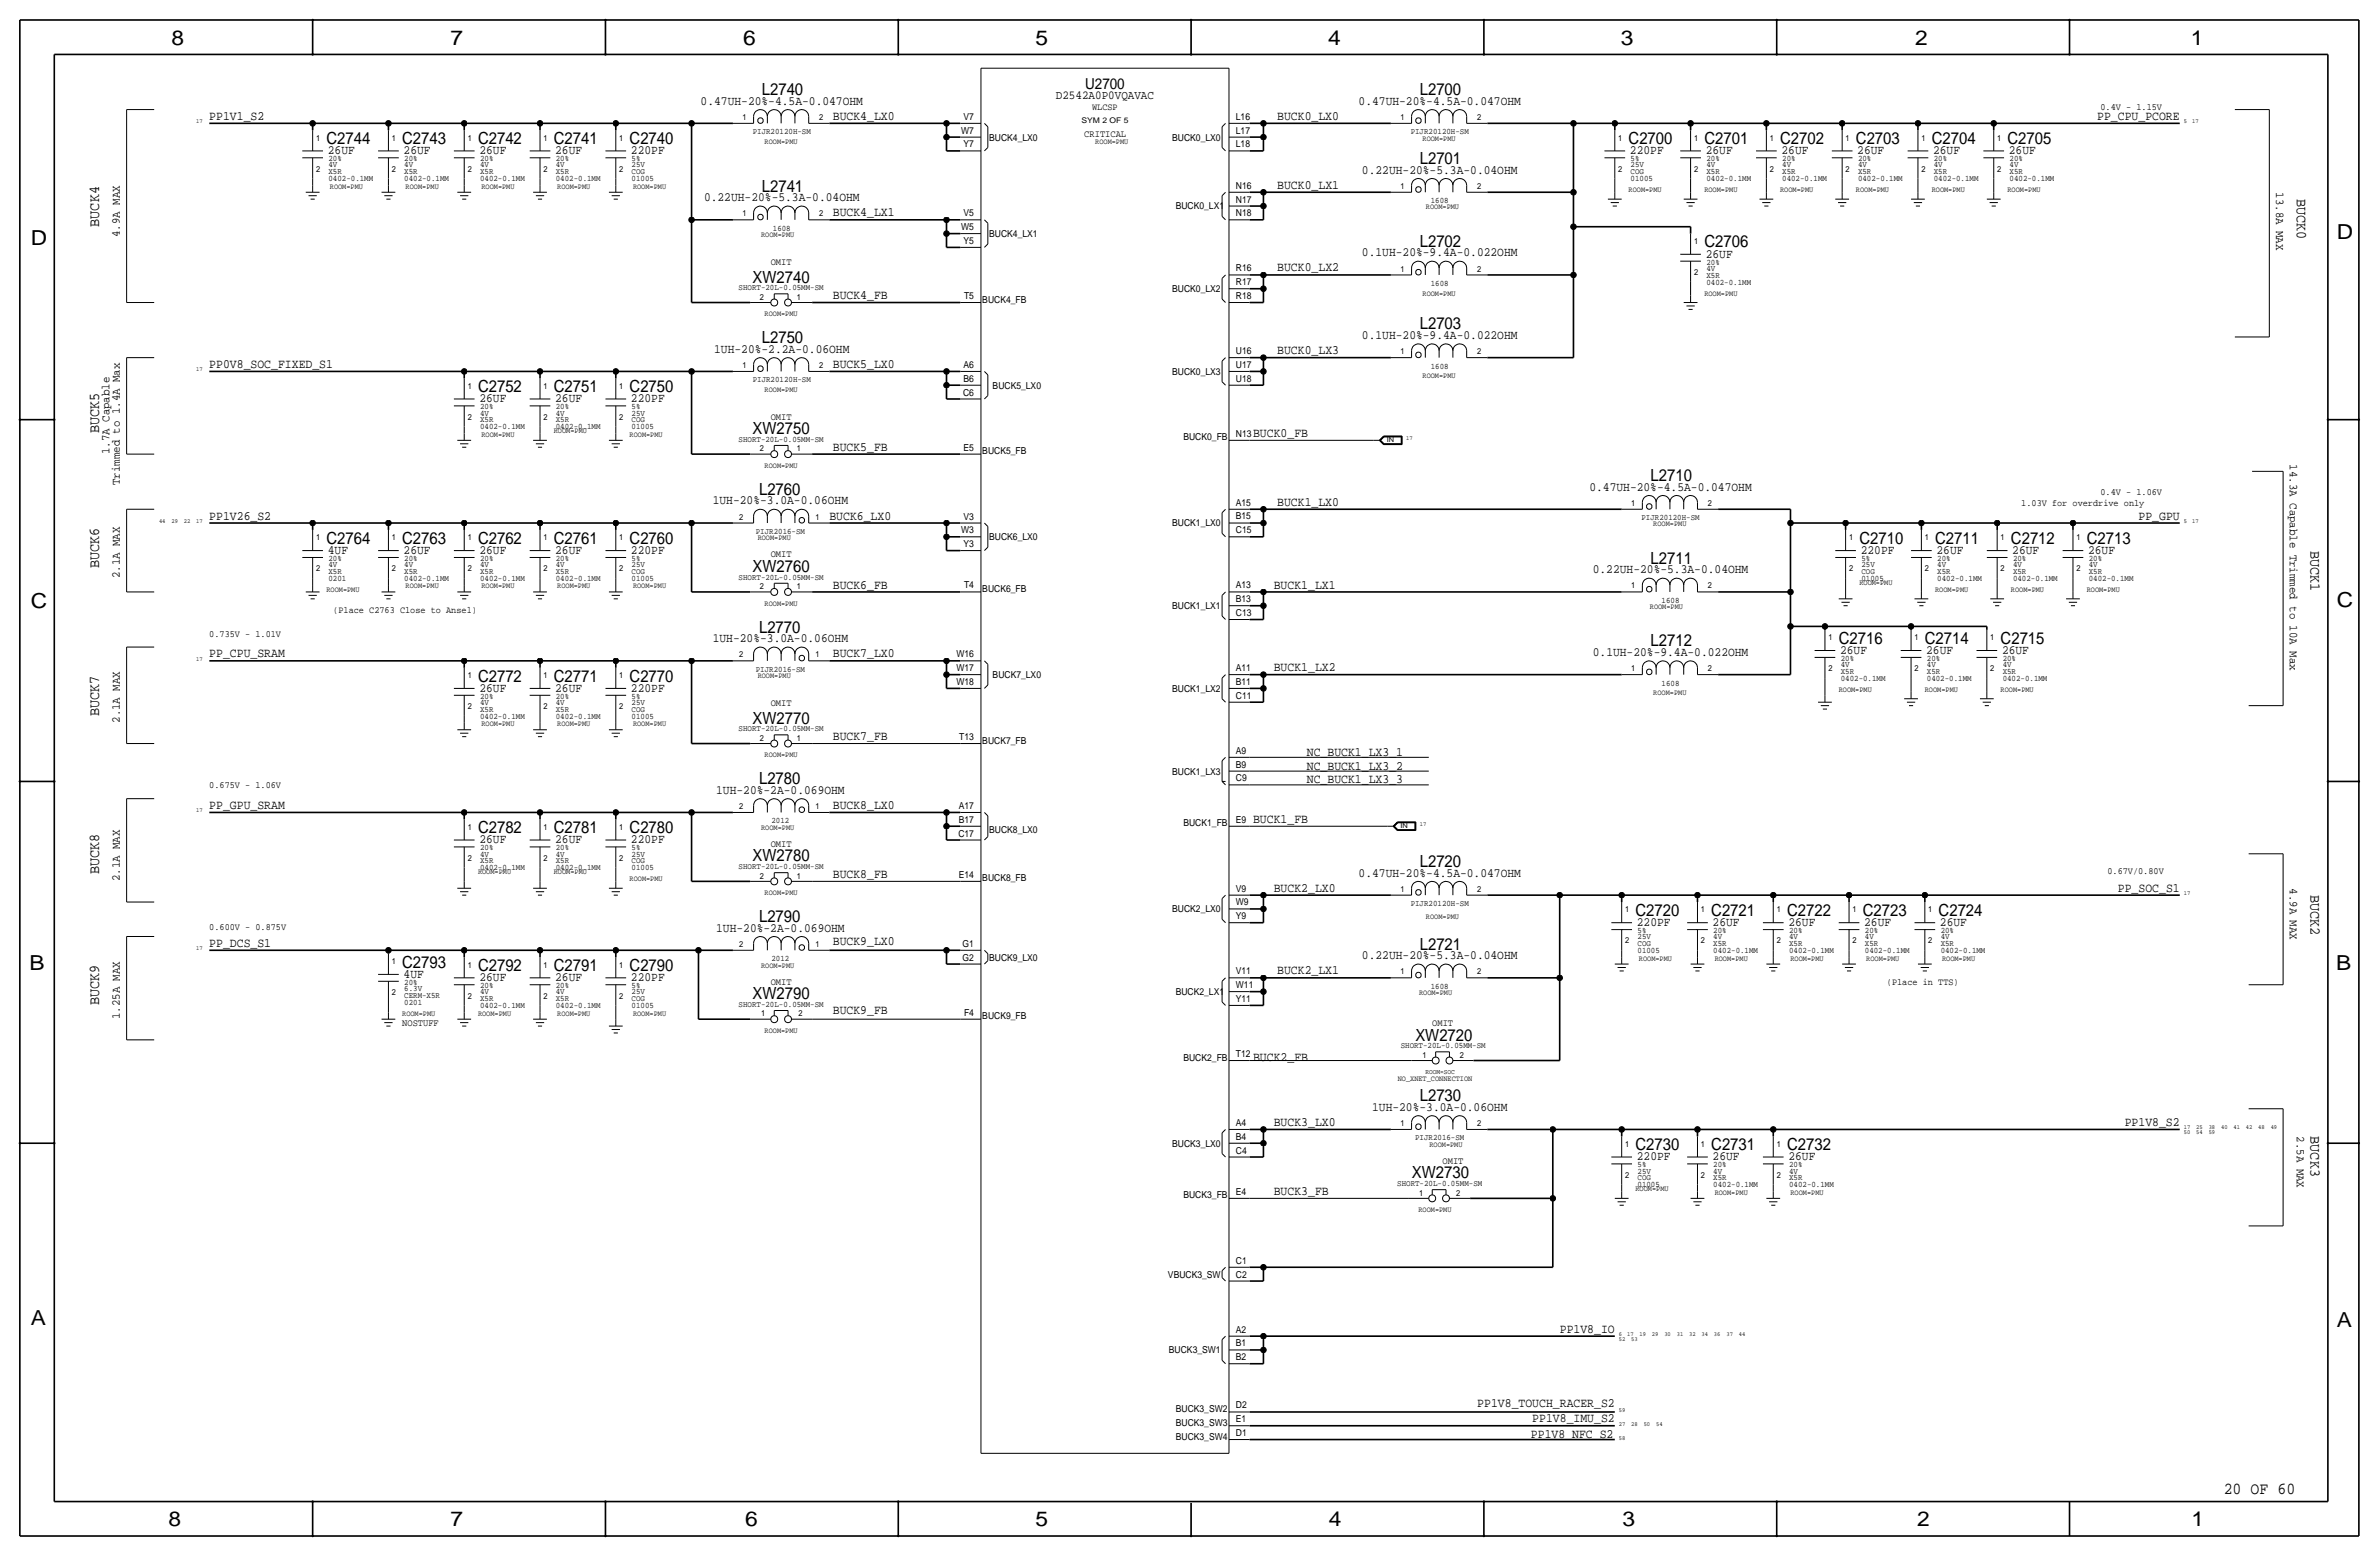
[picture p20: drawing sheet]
<svg xmlns="http://www.w3.org/2000/svg" width="877mm" height="574mm" viewBox="0 0 877 574" stroke-linecap="round" stroke-linejoin="round" font-family="sans-serif">
<defs><g id="words">
<g font-size="7.6">
<text x="63.2" y="16.5">8</text>
<text x="166.1" y="16.5">7</text>
<text x="274" y="16.5">6</text>
<text x="381.7" y="16.5">5</text>
<text x="489.7" y="16.5">4</text>
<text x="597.6" y="16.5">3</text>
<text x="706.1" y="16.5">2</text>
<text x="807.7" y="16.5">1</text>
<text x="861.5" y="88.1">D</text>
<text x="11.4" y="90.4">D</text>
<text x="11.4" y="224.3">C</text>
<text x="861.5" y="223.8">C</text>
<text x="10.8" y="357.6">B</text>
<text x="861.3" y="357.4">B</text>
<text x="11.3" y="488.4">A</text>
<text x="861.5" y="489.2">A</text>
<text x="62.2" y="562.6">8</text>
<text x="166" y="562.6">7</text>
<text x="274.8" y="562.6">6</text>
<text x="381.7" y="562.6">5</text>
<text x="489.9" y="562.6">4</text>
<text x="598.1" y="562.6">3</text>
<text x="706.8" y="562.6">2</text>
<text x="807.9" y="562.6">1</text>
</g>
<g font-size="6.2">
<text x="280.8" y="35.1">L2740</text>
<text x="523.4" y="35.1">L2700</text>
<text x="120.3" y="53.1">C2744</text>
<text x="148.3" y="53.1">C2743</text>
<text x="176.2" y="53.1">C2742</text>
<text x="204.2" y="53.1">C2741</text>
<text x="232.1" y="53.1">C2740</text>
<text x="600.4" y="53.1">C2700</text>
<text x="628.3" y="53.1">C2701</text>
<text x="656.3" y="53.1">C2702</text>
<text x="684.2" y="53.1">C2703</text>
<text x="712.2" y="53.1">C2704</text>
<text x="740.1" y="53.1">C2705</text>
<text x="523.4" y="60.5">L2701</text>
<text x="280.8" y="70.6">L2741</text>
<text x="523.4" y="90.9">L2702</text>
<text x="628.3" y="91.2">C2706</text>
<text x="277.4" y="104.1">XW2740</text>
<text x="523.4" y="121.4">L2703</text>
<text x="280.8" y="126.5">L2750</text>
<text x="176.2" y="144.5">C2752</text>
<text x="204.2" y="144.5">C2751</text>
<text x="232.1" y="144.5">C2750</text>
<text x="277.4" y="160">XW2750</text>
<text x="608.5" y="177.3">L2710</text>
<text x="279.8" y="182.4">L2760</text>
<text x="120.3" y="200.4">C2764</text>
<text x="148.3" y="200.4">C2763</text>
<text x="176.2" y="200.4">C2762</text>
<text x="204.2" y="200.4">C2761</text>
<text x="232.1" y="200.4">C2760</text>
<text x="685.5" y="200.4">C2710</text>
<text x="713.4" y="200.4">C2711</text>
<text x="741.4" y="200.4">C2712</text>
<text x="769.3" y="200.4">C2713</text>
<text x="608.5" y="207.8">L2711</text>
<text x="277.4" y="210.8">XW2760</text>
<text x="279.8" y="233.2">L2770</text>
<text x="608.5" y="238.3">L2712</text>
<text x="677.9" y="237.2">C2716</text>
<text x="709.6" y="237.2">C2714</text>
<text x="737.6" y="237.2">C2715</text>
<text x="176.2" y="251.2">C2772</text>
<text x="204.2" y="251.2">C2771</text>
<text x="232.1" y="251.2">C2770</text>
<text x="277.4" y="266.7">XW2770</text>
<text x="279.8" y="289.1">L2780</text>
<text x="176.2" y="307.1">C2782</text>
<text x="204.2" y="307.1">C2781</text>
<text x="232.1" y="307.1">C2780</text>
<text x="277.4" y="317.5">XW2780</text>
<text x="523.4" y="319.5">L2720</text>
<text x="279.8" y="339.9">L2790</text>
<text x="602.9" y="337.6">C2720</text>
<text x="630.9" y="337.6">C2721</text>
<text x="658.8" y="337.6">C2722</text>
<text x="686.8" y="337.6">C2723</text>
<text x="714.7" y="337.6">C2724</text>
<text x="523.4" y="350">L2721</text>
<text x="148.3" y="356.6">C2793</text>
<text x="176.2" y="357.9">C2792</text>
<text x="204.2" y="357.9">C2791</text>
<text x="232.1" y="357.9">C2790</text>
<text x="277.4" y="368.3">XW2790</text>
<text x="521.8" y="383.5">XW2720</text>
<text x="523.4" y="405.9">L2730</text>
<text x="602.9" y="423.9">C2730</text>
<text x="630.9" y="423.9">C2731</text>
<text x="658.8" y="423.9">C2732</text>
<text x="520.5" y="434.3">XW2730</text>
<text x="819.8" y="550.8">20 OF 60</text>
</g>
<g font-size="5.6">
<text x="400.1" y="32.8">U2700</text>
<text x="846.8" y="73.4" transform="rotate(90 846.8 73.4)">BUCK0</text>
<text x="36.5" y="83.6" transform="rotate(-90 36.5 83.6)">BUCK4</text>
<text x="36.5" y="159.8" transform="rotate(-90 36.5 159.8)">BUCK5</text>
<text x="851.9" y="202.9" transform="rotate(90 851.9 202.9)">BUCK1</text>
<text x="36.5" y="209.3" transform="rotate(-90 36.5 209.3)">BUCK6</text>
<text x="36.5" y="263.9" transform="rotate(-90 36.5 263.9)">BUCK7</text>
<text x="36.5" y="322.3" transform="rotate(-90 36.5 322.3)">BUCK8</text>
<text x="851.9" y="329.9" transform="rotate(90 851.9 329.9)">BUCK2</text>
<text x="36.5" y="370.6" transform="rotate(-90 36.5 370.6)">BUCK9</text>
<text x="851.9" y="418.8" transform="rotate(90 851.9 418.8)">BUCK3</text>
</g>
<g font-size="4.7">
<text x="258.3" y="38.6">0.47UH-20%-4.5A-0.047OHM</text>
<text x="500.9" y="38.6">0.47UH-20%-4.5A-0.047OHM</text>
<text x="77.2" y="44.2">PP1V1_S2</text>
<text x="307" y="44.2">BUCK4_LX0</text>
<text x="470.9" y="44.2">BUCK0_LX0</text>
<text x="773.2" y="44.2">PP_CPU_PCORE</text>
<text x="120.9" y="56.9">26UF</text>
<text x="148.8" y="56.9">26UF</text>
<text x="176.7" y="56.9">26UF</text>
<text x="204.7" y="56.9">26UF</text>
<text x="232.6" y="56.9">220PF</text>
<text x="600.9" y="56.9">220PF</text>
<text x="628.9" y="56.9">26UF</text>
<text x="656.8" y="56.9">26UF</text>
<text x="684.7" y="56.9">26UF</text>
<text x="712.7" y="56.9">26UF</text>
<text x="740.6" y="56.9">26UF</text>
<text x="502.1" y="64">0.22UH-20%-5.3A-0.04OHM</text>
<text x="470.9" y="69.6">BUCK0_LX1</text>
<text x="259.6" y="74.2">0.22UH-20%-5.3A-0.04OHM</text>
<text x="307" y="79.8">BUCK4_LX1</text>
<text x="502.1" y="94.5">0.1UH-20%-9.4A-0.022OHM</text>
<text x="628.9" y="95">26UF</text>
<text x="470.9" y="100.1">BUCK0_LX2</text>
<text x="307" y="110.2">BUCK4_FB</text>
<text x="502.1" y="125">0.1UH-20%-9.4A-0.022OHM</text>
<text x="263.3" y="130">1UH-20%-2.2A-0.06OHM</text>
<text x="470.9" y="130.6">BUCK0_LX3</text>
<text x="77.2" y="135.6">PP0V8_SOC_FIXED_S1</text>
<text x="307" y="135.6">BUCK5_LX0</text>
<text x="176.7" y="148.3">26UF</text>
<text x="204.7" y="148.3">26UF</text>
<text x="232.6" y="148.3">220PF</text>
<text x="462" y="161">BUCK0_FB</text>
<text x="307" y="166.1">BUCK5_FB</text>
<text x="262.8" y="185.9">1UH-20%-3.0A-0.06OHM</text>
<text x="586" y="180.8">0.47UH-20%-4.5A-0.047OHM</text>
<text x="77.2" y="191.5">PP1V26_S2</text>
<text x="305.8" y="191.5">BUCK6_LX0</text>
<text x="470.9" y="186.4">BUCK1_LX0</text>
<text x="788.4" y="191.5">PP_GPU</text>
<text x="120.9" y="204.2">4UF</text>
<text x="148.8" y="204.2">26UF</text>
<text x="176.7" y="204.2">26UF</text>
<text x="204.7" y="204.2">26UF</text>
<text x="232.6" y="204.2">220PF</text>
<text x="686" y="204.2">220PF</text>
<text x="713.9" y="204.2">26UF</text>
<text x="741.9" y="204.2">26UF</text>
<text x="769.8" y="204.2">26UF</text>
<text x="587.2" y="211.3">0.22UH-20%-5.3A-0.04OHM</text>
<text x="307" y="216.9">BUCK6_FB</text>
<text x="469.6" y="216.9">BUCK1_LX1</text>
<text x="262.8" y="236.7">1UH-20%-3.0A-0.06OHM</text>
<text x="77.2" y="242.3">PP_CPU_SRAM</text>
<text x="307" y="242.3">BUCK7_LX0</text>
<text x="587.2" y="241.8">0.1UH-20%-9.4A-0.022OHM</text>
<text x="678.4" y="241">26UF</text>
<text x="710.1" y="241">26UF</text>
<text x="738.1" y="241">26UF</text>
<text x="469.6" y="247.4">BUCK1_LX2</text>
<text x="176.7" y="255">26UF</text>
<text x="204.7" y="255">26UF</text>
<text x="232.6" y="255">220PF</text>
<text x="307" y="272.8">BUCK7_FB</text>
<text x="481.8" y="278.6">NC_BUCK1_LX3_1</text>
<text x="481.8" y="283.7">NC_BUCK1_LX3_2</text>
<text x="264" y="292.6">1UH-20%-2A-0.069OHM</text>
<text x="481.8" y="288.8">NC_BUCK1_LX3_3</text>
<text x="77.2" y="298.2">PP_GPU_SRAM</text>
<text x="307" y="298.2">BUCK8_LX0</text>
<text x="462" y="303.3">BUCK1_FB</text>
<text x="176.7" y="310.9">26UF</text>
<text x="204.7" y="310.9">26UF</text>
<text x="232.6" y="310.9">220PF</text>
<text x="307" y="323.6">BUCK8_FB</text>
<text x="500.9" y="323.1">0.47UH-20%-4.5A-0.047OHM</text>
<text x="469.6" y="328.7">BUCK2_LX0</text>
<text x="780.8" y="328.7">PP_SOC_S1</text>
<text x="603.5" y="341.4">220PF</text>
<text x="631.4" y="341.4">26UF</text>
<text x="659.3" y="341.4">26UF</text>
<text x="687.3" y="341.4">26UF</text>
<text x="715.2" y="341.4">26UF</text>
<text x="264" y="343.4">1UH-20%-2A-0.069OHM</text>
<text x="77.2" y="349">PP_DCS_S1</text>
<text x="307" y="348.5">BUCK9_LX0</text>
<text x="502.1" y="353.6">0.22UH-20%-5.3A-0.04OHM</text>
<text x="470.9" y="359.2">BUCK2_LX1</text>
<text x="148.8" y="360.4">4UF</text>
<text x="176.7" y="361.7">26UF</text>
<text x="204.7" y="361.7">26UF</text>
<text x="232.6" y="361.7">220PF</text>
<text x="307" y="373.9">BUCK9_FB</text>
<text x="462" y="390.9">BUCK2_FB</text>
<text x="505.9" y="409.4">1UH-20%-3.0A-0.06OHM</text>
<text x="469.6" y="415">BUCK3_LX0</text>
<text x="783.3" y="415">PP1V8_S2</text>
<text x="603.5" y="427.7">220PF</text>
<text x="631.4" y="427.7">26UF</text>
<text x="659.3" y="427.7">26UF</text>
<text x="469.6" y="440.4">BUCK3_FB</text>
<text x="575" y="491.2">PP1V8_IO</text>
<text x="544.6" y="518.7">PP1V8_TOUCH_RACER_S2</text>
<text x="564.9" y="524.2">PP1V8_IMU_S2</text>
<text x="564.4" y="530.1">PP1V8_NFC_S2</text>
</g>
<text font-size="4.5" x="389.3" y="36.6">D2542A0P0VQAVAC</text>
<g font-size="4.4">
<text x="839.2" y="70.9" transform="rotate(90 839.2 70.9)">13.8A MAX</text>
<text x="44.1" y="87.4" transform="rotate(-90 44.1 87.4)">4.9A MAX</text>
<text x="40.3" y="167.4" transform="rotate(-90 40.3 167.4)">1.7A Capable</text>
<text x="844.2" y="171.2" transform="rotate(90 844.2 171.2)">14.3A Capable Trimmed to 10A Max</text>
<text x="44.1" y="178.8" transform="rotate(-90 44.1 178.8)">Trimmed to 1.4A Max</text>
<text x="44.1" y="213.1" transform="rotate(-90 44.1 213.1)">2.1A MAX</text>
<text x="44.1" y="266.4" transform="rotate(-90 44.1 266.4)">2.1A MAX</text>
<text x="44.1" y="324.9" transform="rotate(-90 44.1 324.9)">2.1A MAX</text>
<text x="844.2" y="327.4" transform="rotate(90 844.2 327.4)">4.9A MAX</text>
<text x="44.1" y="375.7" transform="rotate(-90 44.1 375.7)">1.25A MAX</text>
<text x="846.8" y="418.8" transform="rotate(90 846.8 418.8)">2.5A MAX</text>
</g>
<g font-size="3.6">
<text x="399.7" y="50.5">CRITICAL</text>
<text x="284.1" y="97.5">OMIT</text>
<text x="284.1" y="154.7">OMIT</text>
<text x="284.1" y="205.5">OMIT</text>
<text x="284.1" y="260.1">OMIT</text>
<text x="284.1" y="312.2">OMIT</text>
<text x="284.1" y="363">OMIT</text>
<text x="148.3" y="378.2">NOSTUFF</text>
<text x="528" y="378.2">OMIT</text>
<text x="531.8" y="429">OMIT</text>
</g>
<g font-size="3.5">
<text x="402.6" y="40.4">WLCSP</text>
<text x="774.4" y="40.4">0.4V - 1.15V</text>
<text x="355.2" y="44.2">V7</text>
<text x="455.6" y="44.2">L16</text>
<text x="354.4" y="49.3">W7</text>
<text x="364.7" y="51.8">BUCK4_LX0</text>
<text x="432.2" y="51.8">BUCK0_LX0</text>
<text x="455.6" y="49.2">L17</text>
<text x="355.2" y="54.3">Y7</text>
<text x="455.6" y="54.3">L18</text>
<text x="455.6" y="69.6">N16</text>
<text x="433.4" y="77.2">BUCK0_LX1</text>
<text x="455.6" y="74.6">N17</text>
<text x="355.2" y="79.7">V5</text>
<text x="455.6" y="79.7">N18</text>
<text x="354.4" y="84.8">W5</text>
<text x="355.2" y="89.9">Y5</text>
<text x="364.7" y="87.4">BUCK4_LX1</text>
<text x="455.6" y="100">R16</text>
<text x="432.2" y="107.7">BUCK0_LX2</text>
<text x="455.6" y="105.1">R17</text>
<text x="355.4" y="110.2">T5</text>
<text x="362.2" y="111.5">BUCK4_FB</text>
<text x="455.6" y="110.2">R18</text>
<text x="455.6" y="130.5">U16</text>
<text x="355.2" y="135.6">A6</text>
<text x="455.6" y="135.6">U17</text>
<text x="355.2" y="140.7">B6</text>
<text x="366" y="143.3">BUCK5_LX0</text>
<text x="432.2" y="138.2">BUCK0_LX3</text>
<text x="455.6" y="140.7">U18</text>
<text x="355.1" y="145.8">C6</text>
<text x="455.6" y="161">N13</text>
<text x="355.2" y="166.1">E5</text>
<text x="362.2" y="167.4">BUCK5_FB</text>
<text x="436.3" y="162.3">BUCK0_FB</text>
<text x="774.4" y="182.6">0.4V - 1.06V</text>
<text x="355.2" y="191.5">V3</text>
<text x="455.6" y="191.5">B15</text>
<text x="455.6" y="186.4">A15</text>
<text x="745.2" y="186.4">1.03V for overdrive only</text>
<text x="354.4" y="196.6">W3</text>
<text x="432.2" y="194.1">BUCK1_LX0</text>
<text x="455.6" y="196.6">C15</text>
<text x="355.2" y="201.7">Y3</text>
<text x="364.7" y="199.1">BUCK6_LX0</text>
<text x="355.4" y="216.9">T4</text>
<text x="362.2" y="218.2">BUCK6_FB</text>
<text x="455.6" y="222">B13</text>
<text x="455.6" y="216.9">A13</text>
<text x="122.9" y="225.8">(Place C2763 Close to Ansel)</text>
<text x="432.2" y="224.5">BUCK1_LX1</text>
<text x="455.6" y="227">C13</text>
<text x="77.2" y="234.7">0.735V - 1.01V</text>
<text x="352.6" y="242.3">W16</text>
<text x="352.6" y="247.4">W17</text>
<text x="366" y="249.9">BUCK7_LX0</text>
<text x="455.6" y="247.4">A11</text>
<text x="352.6" y="252.5">W18</text>
<text x="432.2" y="255">BUCK1_LX2</text>
<text x="455.6" y="257.5">C11</text>
<text x="455.6" y="252.4">B11</text>
<text x="353.7" y="272.8">T13</text>
<text x="362.2" y="274.1">BUCK7_FB</text>
<text x="455.6" y="277.8">A9</text>
<text x="432.2" y="285.5">BUCK1_LX3</text>
<text x="455.6" y="282.9">B9</text>
<text x="77.2" y="290.6">0.675V - 1.06V</text>
<text x="455.6" y="288">C9</text>
<text x="353.5" y="298.2">A17</text>
<text x="353.5" y="303.3">B17</text>
<text x="436.3" y="304.5">BUCK1_FB</text>
<text x="455.6" y="303.2">E9</text>
<text x="353.3" y="308.4">C17</text>
<text x="364.7" y="307.1">BUCK8_LX0</text>
<text x="353.5" y="323.6">E14</text>
<text x="776.9" y="322.3">0.67V/0.80V</text>
<text x="362.2" y="324.9">BUCK8_FB</text>
<text x="455.6" y="328.6">V9</text>
<text x="455.6" y="333.7">W9</text>
<text x="432.2" y="336.3">BUCK2_LX0</text>
<text x="455.6" y="338.8">Y9</text>
<text x="77.2" y="342.6">0.600V - 0.875V</text>
<text x="354.9" y="349">G1</text>
<text x="354.9" y="354.1">G2</text>
<text x="364.7" y="354.1">BUCK9_LX0</text>
<text x="455.6" y="359.1">V11</text>
<text x="455.6" y="364.2">W11</text>
<text x="695.7" y="363">(Place in TTS)</text>
<text x="433.4" y="366.8">BUCK2_LX1</text>
<text x="455.6" y="369.3">Y11</text>
<text x="355.4" y="374.4">F4</text>
<text x="362.2" y="375.7">BUCK9_FB</text>
<text x="455.6" y="389.6">T12</text>
<text x="436.3" y="390.9">BUCK2_FB</text>
<text x="455.6" y="415">A4</text>
<text x="432.2" y="422.7">BUCK3_LX0</text>
<text x="455.6" y="425.2">C4</text>
<text x="455.6" y="420.1">B4</text>
<text x="436.3" y="441.7">BUCK3_FB</text>
<text x="455.6" y="440.4">E4</text>
<text x="455.6" y="465.8">C1</text>
<text x="430.6" y="470.9">VBUCK3_SW</text>
<text x="455.6" y="470.9">C2</text>
<text x="455.6" y="491.2">A2</text>
<text x="455.6" y="496.3">B1</text>
<text x="430.9" y="498.9">BUCK3_SW1</text>
<text x="455.6" y="501.4">B2</text>
<text x="433.5" y="520.4">BUCK3_SW2</text>
<text x="455.6" y="519.2">D2</text>
<text x="433.5" y="525.5">BUCK3_SW3</text>
<text x="455.6" y="524.2">E1</text>
<text x="433.5" y="530.6">BUCK3_SW4</text>
<text x="455.6" y="529.3">D1</text>
</g>
<g font-size="3.1">
<text x="273.8" y="44.2">1</text>
<text x="302" y="44.2">2</text>
<text x="516.3" y="44.2">1</text>
<text x="544.5" y="44.2">2</text>
<text x="116.5" y="51.8">1</text>
<text x="144.5" y="51.8">1</text>
<text x="172.4" y="51.8">1</text>
<text x="200.4" y="51.8">1</text>
<text x="228.3" y="51.8">1</text>
<text x="277.5" y="49.5">PIJR20120H-SM</text>
<text x="520.1" y="49.5">PIJR20120H-SM</text>
<text x="596.6" y="51.8">1</text>
<text x="624.5" y="51.8">1</text>
<text x="652.5" y="51.8">1</text>
<text x="680.4" y="51.8">1</text>
<text x="708.4" y="51.8">1</text>
<text x="736.3" y="51.8">1</text>
<text x="121.1" y="59.4">20%</text>
<text x="149" y="59.4">20%</text>
<text x="177" y="59.4">20%</text>
<text x="204.9" y="59.4">20%</text>
<text x="232.9" y="59.4">5%</text>
<text x="601.2" y="59.4">5%</text>
<text x="629.1" y="59.4">20%</text>
<text x="657" y="59.4">20%</text>
<text x="685" y="59.4">20%</text>
<text x="712.9" y="59.4">20%</text>
<text x="740.9" y="59.4">20%</text>
<text x="116.5" y="63.2">2</text>
<text x="121.1" y="64.3">X5R</text>
<text x="121.1" y="61.7">4V</text>
<text x="144.5" y="63.2">2</text>
<text x="149" y="61.7">4V</text>
<text x="149" y="64.3">X5R</text>
<text x="172.4" y="63.2">2</text>
<text x="177" y="61.7">4V</text>
<text x="177" y="64.3">X5R</text>
<text x="200.4" y="63.2">2</text>
<text x="204.9" y="61.7">4V</text>
<text x="204.9" y="64.3">X5R</text>
<text x="228.3" y="63.2">2</text>
<text x="232.9" y="64.3">COG</text>
<text x="232.9" y="61.7">25V</text>
<text x="596.6" y="63.2">2</text>
<text x="601.2" y="64.3">COG</text>
<text x="601.2" y="61.7">25V</text>
<text x="624.5" y="63.2">2</text>
<text x="629.1" y="64.3">X5R</text>
<text x="629.1" y="61.7">4V</text>
<text x="652.5" y="63.2">2</text>
<text x="657" y="61.7">4V</text>
<text x="657" y="64.3">X5R</text>
<text x="680.4" y="63.2">2</text>
<text x="685" y="61.7">4V</text>
<text x="685" y="64.3">X5R</text>
<text x="708.4" y="63.2">2</text>
<text x="712.9" y="64.3">X5R</text>
<text x="712.9" y="61.7">4V</text>
<text x="736.3" y="63.2">2</text>
<text x="740.9" y="61.7">4V</text>
<text x="740.9" y="64.3">X5R</text>
<text x="121.1" y="66.8">0402-0.1MM</text>
<text x="149" y="66.8">0402-0.1MM</text>
<text x="177" y="66.8">0402-0.1MM</text>
<text x="204.9" y="66.8">0402-0.1MM</text>
<text x="232.9" y="66.8">01005</text>
<text x="516.3" y="69.6">1</text>
<text x="544.5" y="69.6">2</text>
<text x="601.2" y="66.8">01005</text>
<text x="629.1" y="66.8">0402-0.1MM</text>
<text x="657" y="66.8">0402-0.1MM</text>
<text x="685" y="66.8">0402-0.1MM</text>
<text x="712.9" y="66.8">0402-0.1MM</text>
<text x="740.9" y="66.8">0402-0.1MM</text>
<text x="527.5" y="74.9">1608</text>
<text x="273.8" y="79.8">1</text>
<text x="302" y="79.8">2</text>
<text x="284.9" y="85.1">1608</text>
<text x="624.5" y="89.9">1</text>
<text x="516.3" y="100.1">1</text>
<text x="544.5" y="100.1">2</text>
<text x="624.5" y="101.3">2</text>
<text x="629.1" y="99.8">4V</text>
<text x="629.1" y="97.5">20%</text>
<text x="272.3" y="106.9">SHORT-20L-0.05MM-SM</text>
<text x="527.5" y="105.4">1608</text>
<text x="629.1" y="102.4">X5R</text>
<text x="629.1" y="104.9">0402-0.1MM</text>
<text x="280.1" y="110.5">2</text>
<text x="293.8" y="110.5">1</text>
<text x="516.3" y="130.6">1</text>
<text x="544.5" y="130.6">2</text>
<text x="273.8" y="135.6">1</text>
<text x="302" y="135.6">2</text>
<text x="527.5" y="135.9">1608</text>
<text x="172.4" y="143.3">1</text>
<text x="200.4" y="143.3">1</text>
<text x="228.3" y="143.3">1</text>
<text x="277.5" y="141">PIJR20120H-SM</text>
<text x="172.4" y="154.7">2</text>
<text x="177" y="155.7">X5R</text>
<text x="177" y="153.2">4V</text>
<text x="177" y="150.9">20%</text>
<text x="200.4" y="154.7">2</text>
<text x="204.9" y="150.9">20%</text>
<text x="204.9" y="153.2">4V</text>
<text x="204.9" y="155.7">X5R</text>
<text x="228.3" y="154.7">2</text>
<text x="232.9" y="153.2">25V</text>
<text x="232.9" y="155.7">COG</text>
<text x="232.9" y="150.9">5%</text>
<text x="177" y="158.2">0402-0.1MM</text>
<text x="204.9" y="158.2">0402-0.1MM</text>
<text x="232.9" y="158.2">01005</text>
<text x="272.3" y="162.8">SHORT-20L-0.05MM-SM</text>
<text x="280.1" y="166.4">2</text>
<text x="293.8" y="166.4">1</text>
<text x="272.5" y="191.5">2</text>
<text x="300.7" y="191.5">1</text>
<text x="601.4" y="186.4">1</text>
<text x="605.2" y="191.8">PIJR20120H-SM</text>
<text x="629.6" y="186.4">2</text>
<text x="278.7" y="196.8">PIJR2016-SM</text>
<text x="116.5" y="199.1">1</text>
<text x="144.5" y="199.1">1</text>
<text x="172.4" y="199.1">1</text>
<text x="200.4" y="199.1">1</text>
<text x="228.3" y="199.1">1</text>
<text x="681.7" y="199.1">1</text>
<text x="709.6" y="199.1">1</text>
<text x="737.6" y="199.1">1</text>
<text x="765.5" y="199.1">1</text>
<text x="121.1" y="209">4V</text>
<text x="121.1" y="206.8">20%</text>
<text x="149" y="206.8">20%</text>
<text x="149" y="209">4V</text>
<text x="177" y="206.8">20%</text>
<text x="177" y="209">4V</text>
<text x="204.9" y="209">4V</text>
<text x="204.9" y="206.8">20%</text>
<text x="232.9" y="206.8">5%</text>
<text x="232.9" y="209">25V</text>
<text x="686.3" y="206.8">5%</text>
<text x="686.3" y="209">25V</text>
<text x="714.2" y="209">4V</text>
<text x="714.2" y="206.8">20%</text>
<text x="742.1" y="206.8">20%</text>
<text x="742.1" y="209">4V</text>
<text x="770.1" y="209">4V</text>
<text x="770.1" y="206.8">20%</text>
<text x="116.5" y="210.6">2</text>
<text x="121.1" y="214.1">0201</text>
<text x="121.1" y="211.6">X5R</text>
<text x="144.5" y="210.6">2</text>
<text x="149" y="211.6">X5R</text>
<text x="149" y="214.1">0402-0.1MM</text>
<text x="172.4" y="210.6">2</text>
<text x="177" y="211.6">X5R</text>
<text x="177" y="214.1">0402-0.1MM</text>
<text x="200.4" y="210.6">2</text>
<text x="204.9" y="211.6">X5R</text>
<text x="204.9" y="214.1">0402-0.1MM</text>
<text x="228.3" y="210.6">2</text>
<text x="232.9" y="214.1">01005</text>
<text x="232.9" y="211.6">COG</text>
<text x="272.3" y="213.6">SHORT-20L-0.05MM-SM</text>
<text x="681.7" y="210.6">2</text>
<text x="686.3" y="211.6">COG</text>
<text x="686.3" y="214.1">01005</text>
<text x="709.6" y="210.6">2</text>
<text x="714.2" y="214.1">0402-0.1MM</text>
<text x="714.2" y="211.6">X5R</text>
<text x="737.6" y="210.6">2</text>
<text x="742.1" y="211.6">X5R</text>
<text x="742.1" y="214.1">0402-0.1MM</text>
<text x="765.5" y="210.6">2</text>
<text x="770.1" y="211.6">X5R</text>
<text x="770.1" y="214.1">0402-0.1MM</text>
<text x="280.1" y="217.2">2</text>
<text x="293.8" y="217.2">1</text>
<text x="601.4" y="216.9">1</text>
<text x="629.6" y="216.9">2</text>
<text x="612.6" y="222.2">1608</text>
<text x="674.1" y="236">1</text>
<text x="705.8" y="236">1</text>
<text x="733.8" y="236">1</text>
<text x="272.5" y="242.3">2</text>
<text x="300.7" y="242.3">1</text>
<text x="678.6" y="243.6">20%</text>
<text x="678.6" y="245.9">4V</text>
<text x="710.4" y="245.9">4V</text>
<text x="710.4" y="243.6">20%</text>
<text x="738.3" y="245.9">4V</text>
<text x="738.3" y="243.6">20%</text>
<text x="172.4" y="249.9">1</text>
<text x="200.4" y="249.9">1</text>
<text x="228.3" y="249.9">1</text>
<text x="278.7" y="247.6">PIJR2016-SM</text>
<text x="601.4" y="247.4">1</text>
<text x="629.6" y="247.4">2</text>
<text x="674.1" y="247.4">2</text>
<text x="678.6" y="248.4">X5R</text>
<text x="678.6" y="251">0402-0.1MM</text>
<text x="705.8" y="247.4">2</text>
<text x="710.4" y="248.4">X5R</text>
<text x="710.4" y="251">0402-0.1MM</text>
<text x="733.8" y="247.4">2</text>
<text x="738.3" y="248.4">X5R</text>
<text x="738.3" y="251">0402-0.1MM</text>
<text x="177" y="257.6">20%</text>
<text x="204.9" y="257.6">20%</text>
<text x="232.9" y="257.6">5%</text>
<text x="612.6" y="252.7">1608</text>
<text x="172.4" y="261.4">2</text>
<text x="177" y="262.4">X5R</text>
<text x="177" y="259.8">4V</text>
<text x="200.4" y="261.4">2</text>
<text x="204.9" y="262.4">X5R</text>
<text x="204.9" y="259.8">4V</text>
<text x="228.3" y="261.4">2</text>
<text x="232.9" y="259.8">25V</text>
<text x="232.9" y="262.4">COG</text>
<text x="177" y="264.9">0402-0.1MM</text>
<text x="204.9" y="264.9">0402-0.1MM</text>
<text x="232.9" y="264.9">01005</text>
<text x="272.3" y="269.5">SHORT-20L-0.05MM-SM</text>
<text x="280.1" y="273.1">2</text>
<text x="293.8" y="273.1">1</text>
<text x="272.5" y="298.2">2</text>
<text x="300.7" y="298.2">1</text>
<text x="172.4" y="305.8">1</text>
<text x="200.4" y="305.8">1</text>
<text x="228.3" y="305.8">1</text>
<text x="284.4" y="303.5">2012</text>
<text x="172.4" y="317.2">2</text>
<text x="177" y="315.7">4V</text>
<text x="177" y="313.4">20%</text>
<text x="200.4" y="317.2">2</text>
<text x="204.9" y="313.4">20%</text>
<text x="204.9" y="315.7">4V</text>
<text x="228.3" y="317.2">2</text>
<text x="232.9" y="315.7">25V</text>
<text x="232.9" y="313.4">5%</text>
<text x="177" y="320.8">0402-0.1MM</text>
<text x="177" y="318.3">X5R</text>
<text x="204.9" y="318.3">X5R</text>
<text x="204.9" y="320.8">0402-0.1MM</text>
<text x="232.9" y="320.8">01005</text>
<text x="232.9" y="318.3">COG</text>
<text x="272.3" y="320.3">SHORT-20L-0.05MM-SM</text>
<text x="280.1" y="323.8">2</text>
<text x="293.8" y="323.8">1</text>
<text x="516.3" y="328.7">1</text>
<text x="544.5" y="328.7">2</text>
<text x="520.1" y="334">PIJR20120H-SM</text>
<text x="599.1" y="336.3">1</text>
<text x="627.1" y="336.3">1</text>
<text x="655" y="336.3">1</text>
<text x="683" y="336.3">1</text>
<text x="710.9" y="336.3">1</text>
<text x="599.1" y="347.7">2</text>
<text x="603.7" y="346.2">25V</text>
<text x="603.7" y="343.9">5%</text>
<text x="627.1" y="347.7">2</text>
<text x="631.6" y="346.2">4V</text>
<text x="631.6" y="343.9">20%</text>
<text x="655" y="347.7">2</text>
<text x="659.6" y="346.2">4V</text>
<text x="659.6" y="343.9">20%</text>
<text x="683" y="347.7">2</text>
<text x="687.5" y="343.9">20%</text>
<text x="687.5" y="346.2">4V</text>
<text x="710.9" y="347.7">2</text>
<text x="715.5" y="343.9">20%</text>
<text x="715.5" y="346.2">4V</text>
<text x="272.5" y="349">2</text>
<text x="300.7" y="349">1</text>
<text x="603.7" y="351.3">01005</text>
<text x="603.7" y="348.7">COG</text>
<text x="631.6" y="351.3">0402-0.1MM</text>
<text x="631.6" y="348.7">X5R</text>
<text x="659.6" y="351.3">0402-0.1MM</text>
<text x="659.6" y="348.7">X5R</text>
<text x="687.5" y="348.7">X5R</text>
<text x="687.5" y="351.3">0402-0.1MM</text>
<text x="715.5" y="348.7">X5R</text>
<text x="715.5" y="351.3">0402-0.1MM</text>
<text x="144.5" y="355.3">1</text>
<text x="172.4" y="356.6">1</text>
<text x="200.4" y="356.6">1</text>
<text x="228.3" y="356.6">1</text>
<text x="284.4" y="354.3">2012</text>
<text x="516.3" y="359.2">1</text>
<text x="544.5" y="359.2">2</text>
<text x="149" y="365.3">6.3V</text>
<text x="149" y="363">20%</text>
<text x="177" y="364.2">20%</text>
<text x="204.9" y="364.2">20%</text>
<text x="232.9" y="364.2">5%</text>
<text x="527.5" y="364.5">1608</text>
<text x="144.5" y="366.8">2</text>
<text x="149" y="370.3">0201</text>
<text x="149" y="367.8">CERM-X5R</text>
<text x="172.4" y="368">2</text>
<text x="177" y="369.1">X5R</text>
<text x="177" y="371.6">0402-0.1MM</text>
<text x="177" y="366.5">4V</text>
<text x="200.4" y="368">2</text>
<text x="204.9" y="371.6">0402-0.1MM</text>
<text x="204.9" y="366.5">4V</text>
<text x="204.9" y="369.1">X5R</text>
<text x="228.3" y="368">2</text>
<text x="232.9" y="366.5">25V</text>
<text x="232.9" y="369.1">COG</text>
<text x="232.9" y="371.6">01005</text>
<text x="272.3" y="371.1">SHORT-20L-0.05MM-SM</text>
<text x="280.6" y="374.7">1</text>
<text x="294.3" y="374.7">2</text>
<text x="516.4" y="386.3">SHORT-20L-0.05MM-SM</text>
<text x="524.5" y="389.9">1</text>
<text x="538.2" y="389.9">2</text>
<text x="516.3" y="415">1</text>
<text x="544.5" y="415">2</text>
<text x="521.7" y="420.4">PIJR2016-SM</text>
<text x="599.1" y="422.7">1</text>
<text x="627.1" y="422.7">1</text>
<text x="655" y="422.7">1</text>
<text x="603.7" y="430.3">5%</text>
<text x="631.6" y="430.3">20%</text>
<text x="659.6" y="430.3">20%</text>
<text x="515.1" y="437.1">SHORT-20L-0.05MM-SM</text>
<text x="599.1" y="434.1">2</text>
<text x="603.7" y="437.6">01005</text>
<text x="603.7" y="435.1">COG</text>
<text x="603.7" y="432.6">25V</text>
<text x="627.1" y="434.1">2</text>
<text x="631.6" y="437.6">0402-0.1MM</text>
<text x="631.6" y="432.6">4V</text>
<text x="631.6" y="435.1">X5R</text>
<text x="655" y="434.1">2</text>
<text x="659.6" y="435.1">X5R</text>
<text x="659.6" y="432.6">4V</text>
<text x="659.6" y="437.6">0402-0.1MM</text>
<text x="523.2" y="440.7">1</text>
<text x="536.9" y="440.7">2</text>
</g>
<g font-size="2.9">
<text x="398.7" y="45.4">SYM 2 OF 5</text>
<text x="281.9" y="53.1">ROOM=PMU</text>
<text x="403.8" y="53.1">ROOM=PMU</text>
<text x="524.4" y="51.8">ROOM=PMU</text>
<text x="121.6" y="69.6">ROOM=PMU</text>
<text x="149.6" y="69.6">ROOM=PMU</text>
<text x="177.5" y="69.6">ROOM=PMU</text>
<text x="205.4" y="69.6">ROOM=PMU</text>
<text x="233.4" y="69.6">ROOM=PMU</text>
<text x="600.4" y="70.9">ROOM=PMU</text>
<text x="628.3" y="70.9">ROOM=PMU</text>
<text x="656.3" y="70.9">ROOM=PMU</text>
<text x="684.2" y="70.9">ROOM=PMU</text>
<text x="712.2" y="70.9">ROOM=PMU</text>
<text x="740.1" y="70.9">ROOM=PMU</text>
<text x="525.7" y="77.2">ROOM=PMU</text>
<text x="280.6" y="87.4">ROOM=PMU</text>
<text x="524.4" y="109">ROOM=PMU</text>
<text x="628.3" y="109">ROOM=PMU</text>
<text x="281.9" y="116.6">ROOM=PMU</text>
<text x="524.4" y="139.4">ROOM=PMU</text>
<text x="281.9" y="144.5">ROOM=PMU</text>
<text x="177.5" y="161">ROOM=PMU</text>
<text x="204.2" y="159.8">ROOM=PMU</text>
<text x="232.1" y="161">ROOM=PMU</text>
<text x="281.9" y="172.5">ROOM=PMU</text>
<text x="609.5" y="194.1">ROOM=PMU</text>
<text x="279.3" y="199.1">ROOM=PMU</text>
<text x="685.5" y="215.6">ROOM=PMU</text>
<text x="120.3" y="218.2">ROOM=PMU</text>
<text x="149.6" y="216.9">ROOM=PMU</text>
<text x="177.5" y="216.9">ROOM=PMU</text>
<text x="205.4" y="216.9">ROOM=PMU</text>
<text x="233.4" y="216.9">ROOM=PMU</text>
<text x="713.4" y="218.2">ROOM=PMU</text>
<text x="741.4" y="218.2">ROOM=PMU</text>
<text x="769.3" y="218.2">ROOM=PMU</text>
<text x="281.9" y="223.3">ROOM=PMU</text>
<text x="608.3" y="224.5">ROOM=PMU</text>
<text x="279.3" y="249.9">ROOM=PMU</text>
<text x="609.5" y="256.3">ROOM=PMU</text>
<text x="677.9" y="255">ROOM=PMU</text>
<text x="709.6" y="255">ROOM=PMU</text>
<text x="737.6" y="255">ROOM=PMU</text>
<text x="177.5" y="267.7">ROOM=PMU</text>
<text x="205.4" y="267.7">ROOM=PMU</text>
<text x="233.4" y="267.7">ROOM=PMU</text>
<text x="281.9" y="279.1">ROOM=PMU</text>
<text x="280.6" y="305.8">ROOM=PMU</text>
<text x="176.2" y="322.3">ROOM=PMU</text>
<text x="204.2" y="322.3">ROOM=PMU</text>
<text x="232.1" y="324.9">ROOM=PMU</text>
<text x="281.9" y="329.9">ROOM=PMU</text>
<text x="525.7" y="338.8">ROOM=PMU</text>
<text x="280.6" y="356.6">ROOM=PMU</text>
<text x="604.2" y="354.1">ROOM=PMU</text>
<text x="632.2" y="354.1">ROOM=PMU</text>
<text x="660.1" y="354.1">ROOM=PMU</text>
<text x="688" y="354.1">ROOM=PMU</text>
<text x="716" y="354.1">ROOM=PMU</text>
<text x="523.2" y="366.8">ROOM=PMU</text>
<text x="148.3" y="374.4">ROOM=PMU</text>
<text x="176.2" y="374.4">ROOM=PMU</text>
<text x="205.4" y="374.4">ROOM=PMU</text>
<text x="233.4" y="374.4">ROOM=PMU</text>
<text x="281.9" y="380.7">ROOM=PMU</text>
<text x="515.3" y="398.5">NO_XNET_CONNECTION</text>
<text x="527" y="422.7">ROOM=PMU</text>
<text x="602.9" y="439.2">ROOM=PMU</text>
<text x="632.2" y="440.4">ROOM=PMU</text>
<text x="660.1" y="440.4">ROOM=PMU</text>
<text x="522.9" y="446.8">ROOM=PMU</text>
</g>
<text font-size="2.6" x="525.5" y="396">ROOM=SOC</text>
<g font-size="2.5">
<text x="511.3" y="163.1">IN</text>
<text x="516.3" y="305.3">IN</text>
</g>
<g font-size="2.3">
<text x="72.3" y="45.5">17</text>
<text x="805.1" y="45.5">5</text>
<text x="808.2" y="45.5">17</text>
<text x="72.3" y="136.9">17</text>
<text x="518.4" y="162.3">17</text>
<text x="58.6" y="192.8">44</text>
<text x="63.2" y="192.8">29</text>
<text x="67.8" y="192.8">22</text>
<text x="72.3" y="192.8">17</text>
<text x="805.1" y="192.8">5</text>
<text x="808.2" y="192.8">17</text>
<text x="72.3" y="243.6">17</text>
<text x="72.3" y="299.5">17</text>
<text x="523.5" y="304.5">17</text>
<text x="805.1" y="329.9">17</text>
<text x="72.3" y="350.3">17</text>
<text x="805.1" y="416.3">17</text>
<text x="805.1" y="418.1">50</text>
<text x="809.7" y="416.3">25</text>
<text x="809.7" y="418.1">54</text>
<text x="814.3" y="416.3">38</text>
<text x="814.3" y="418.1">59</text>
<text x="818.8" y="416.3">40</text>
<text x="823.4" y="416.3">41</text>
<text x="828" y="416.3">42</text>
<text x="832.6" y="416.3">48</text>
<text x="837.1" y="416.3">49</text>
<text x="596.8" y="492.5">6</text>
<text x="596.8" y="494.3">52</text>
<text x="599.9" y="492.5">17</text>
<text x="601.4" y="494.3">53</text>
<text x="604.5" y="492.5">19</text>
<text x="609" y="492.5">29</text>
<text x="613.6" y="492.5">30</text>
<text x="618.2" y="492.5">31</text>
<text x="622.8" y="492.5">32</text>
<text x="627.3" y="492.5">34</text>
<text x="631.9" y="492.5">36</text>
<text x="636.5" y="492.5">37</text>
<text x="641" y="492.5">44</text>
<text x="596.8" y="520.4">59</text>
<text x="596.8" y="525.5">27</text>
<text x="601.4" y="525.5">28</text>
<text x="606" y="525.5">50</text>
<text x="610.6" y="525.5">54</text>
<text x="596.8" y="530.6">58</text>
</g>
</g></defs>
<g fill="none" stroke="#000" stroke-width=".37">
<path d="M361.6 25.1h91.5zM361.6 25.1v510.6zM453.1 25.1v510.6zM46.7 40.4h10.1zM46.7 40.4v71.1zM111.5 55.6h7.6zM111.5 58.2h7.6zM115.3 48v7.6zM115.3 58.2v7.6zM139.4 55.6h7.6zM139.4 58.2h7.6zM143.2 48v7.6z"/>
<path d="M143.2 58.2v7.6zM167.3 55.6h7.7zM167.3 58.2h7.7zM171.1 48v7.6zM171.1 58.2v7.6zM195.3 58.2h7.6zM195.3 55.6h7.6zM199.1 48v7.6zM199.1 58.2v7.6zM223.2 58.2h7.6zM223.2 55.6h7.6zM227 48v7.6z"/>
<path d="M227 58.2v7.6zM270.2 45.5h7.6zM277.8 42.9a2.54 2.54 0 0 1 2.6-2.5 2.54 2.54 0 0 1 2.5 2.5 2.54 2.54 0 0 1 2.5-2.5 2.54 2.54 0 0 1 2.6 2.5 2.54 2.54 0 0 1 2.5-2.5 2.54 2.54 0 0 1 2.6 2.5 2.54 2.54 0 0 1 2.5-2.5 2.54 2.54 0 0 1 2.5 2.5M277.8 42.9v2.6zM282.9 42.9v2.6zM288 42.9v2.6zM293.1 42.9v2.6zM298.1 42.9v2.6zM298.1 45.5h7.7zM354 55.6h7.6zM354 50.5h7.6zM354 45.5h7.6z"/>
<path d="M362.9 45.5l1.3 1.2zM364.2 54.4l-1.3 1.2zM364.2 46.7v7.7zM450.5 54.4l1.3 1.2zM450.5 46.7v7.7zM451.8 45.5l-1.3 1.2zM453.1 55.6h7.6zM453.1 50.5h7.6zM453.1 45.5h7.6zM512.8 45.5h7.6zM520.4 42.9v2.6zM520.4 42.9a2.54 2.54 0 0 1 2.5-2.5 2.54 2.54 0 0 1 2.6 2.5 2.54 2.54 0 0 1 2.5-2.5 2.54 2.54 0 0 1 2.6 2.5 2.54 2.54 0 0 1 2.5-2.5 2.54 2.54 0 0 1 2.5 2.5 2.54 2.54 0 0 1 2.6-2.5 2.54 2.54 0 0 1 2.5 2.5"/>
<path d="M525.5 42.9v2.6zM530.6 42.9v2.6zM535.6 42.9v2.6zM540.7 45.5h7.6zM540.7 42.9v2.6zM591.5 58.2h7.6zM591.5 55.6h7.6zM595.3 48v7.6zM595.3 58.2v7.6zM619.5 55.6h7.6zM619.5 58.2h7.6zM623.3 48v7.6z"/>
<path d="M623.3 58.2v7.6zM647.4 58.2h7.6zM647.4 55.6h7.6zM651.2 48v7.6zM651.2 58.2v7.6zM675.3 58.2h7.7zM675.3 55.6h7.7zM679.1 48v7.6zM679.1 58.2v7.6zM703.3 58.2h7.6zM703.3 55.6h7.6zM707.1 48v7.6z"/>
<path d="M707.1 58.2v7.6zM731.2 55.6h7.6zM731.2 58.2h7.6zM735 48v7.6zM735 58.2v7.6zM823.9 40.4h12.7zM836.6 40.4v83.8zM112.7 70.9h5.1zM113.7 72.1h3.1zM114.5 73.4h1.5zM115.3 65.8v2.5zM115.3 68.3v2.6z"/>
<path d="M140.7 70.9h5zM141.7 72.1h3zM142.4 73.4h1.6zM143.2 65.8v2.5zM143.2 68.3v2.6zM168.6 70.9h5.1zM169.6 72.1h3.1zM170.4 73.4h1.5zM171.1 65.8v2.5zM171.1 68.3v2.6zM196.5 70.9h5.1zM197.6 72.1h3z"/>
<path d="M198.3 73.4h1.5zM199.1 65.8v2.5zM199.1 68.3v2.6zM224.5 70.9h5.1zM225.5 72.1h3zM226.3 73.4h1.5zM227 65.8v2.5zM227 68.3v2.6zM277.8 78.5a2.54 2.54 0 0 1 2.6-2.5 2.54 2.54 0 0 1 2.5 2.5 2.54 2.54 0 0 1 2.5-2.5 2.54 2.54 0 0 1 2.6 2.5 2.54 2.54 0 0 1 2.5-2.5 2.54 2.54 0 0 1 2.6 2.5 2.54 2.54 0 0 1 2.5-2.5 2.54 2.54 0 0 1 2.5 2.5M277.8 78.5v2.5zM282.9 78.5v2.5zM288 78.5v2.5z"/>
<path d="M293.1 78.5v2.5zM298.1 78.5v2.5zM450.5 79.8l1.3 1.2zM450.5 72.1v7.7zM451.8 70.9l-1.3 1.2zM453.1 75.9h7.6zM453.1 70.9h7.6zM512.8 70.9h7.6zM520.4 68.3v2.6zM520.4 68.3a2.54 2.54 0 0 1 2.5-2.5 2.54 2.54 0 0 1 2.6 2.5 2.54 2.54 0 0 1 2.5-2.5 2.54 2.54 0 0 1 2.6 2.5 2.54 2.54 0 0 1 2.5-2.5 2.54 2.54 0 0 1 2.5 2.5 2.54 2.54 0 0 1 2.6-2.5 2.54 2.54 0 0 1 2.5 2.5M525.5 68.3v2.6zM530.6 68.3v2.6z"/>
<path d="M535.6 68.3v2.6zM540.7 70.9h7.6zM540.7 68.3v2.6zM592.8 73.4h5.1zM593.8 74.7h3.1zM594.6 75.9h1.5zM595.3 65.8v5.1zM595.3 70.9v2.5zM620.7 73.4h5.1zM621.7 74.7h3.1zM622.5 75.9h1.5zM623.3 65.8v5.1z"/>
<path d="M623.3 70.9v2.5zM648.7 73.4h5zM649.7 74.7h3zM650.4 75.9h1.6zM651.2 65.8v5.1zM651.2 70.9v2.5zM676.6 73.4h5.1zM677.6 74.7h3.1zM678.4 75.9h1.5zM679.1 65.8v5.1zM679.1 70.9v2.5zM704.5 73.4h5.1z"/>
<path d="M705.6 74.7h3zM706.3 75.9h1.5zM707.1 65.8v5.1zM707.1 70.9v2.5zM732.5 73.4h5.1zM733.5 74.7h3.1zM734.3 75.9h1.5zM735 65.8v5.1zM735 70.9v2.5zM270.2 81h7.6zM298.1 81h7.7zM354 91.2h7.6z"/>
<path d="M354 86.1h7.6zM354 81h7.6zM362.9 81l1.3 1.3zM364.2 89.9l-1.3 1.3zM364.2 82.3v7.6zM453.1 81h7.6zM520.4 98.8v2.5zM520.4 98.8a2.54 2.54 0 0 1 2.5-2.5 2.54 2.54 0 0 1 2.6 2.5 2.54 2.54 0 0 1 2.5-2.5 2.54 2.54 0 0 1 2.6 2.5 2.54 2.54 0 0 1 2.5-2.5 2.54 2.54 0 0 1 2.5 2.5 2.54 2.54 0 0 1 2.6-2.5 2.54 2.54 0 0 1 2.5 2.5M525.5 98.8v2.5zM530.6 98.8v2.5zM535.6 98.8v2.5zM540.7 98.8v2.5z"/>
<path d="M619.5 93.7h7.6zM619.5 96.3h7.6zM623.3 86.1v7.6zM623.3 96.3v7.6zM46.7 111.5h10.1zM276.6 111.5h7.6zM285.4 108.3h5.1zM285.4 108.3v1.9zM290.5 108.3v1.9zM291.8 111.5h7.6zM354 111.5h7.6zM450.5 110.2l1.3 1.3z"/>
<path d="M450.5 102.6v7.6zM451.8 101.3l-1.3 1.3zM453.1 111.5h7.6zM453.1 106.4h7.6zM453.1 101.3h7.6zM512.8 101.3h7.6zM540.7 101.3h7.6zM620.7 111.5h5.1zM621.7 112.8h3.1zM622.5 114h1.5zM623.3 103.9v5.1zM623.3 109v2.5z"/>
<path d="M46.7 131.8h10.1zM46.7 131.8v35.6zM171.1 139.4v7.7zM199.1 139.4v7.7zM227 139.4v7.7zM270.2 136.9h7.6zM277.8 134.4a2.54 2.54 0 0 1 2.6-2.6 2.54 2.54 0 0 1 2.5 2.6 2.54 2.54 0 0 1 2.5-2.6 2.54 2.54 0 0 1 2.6 2.6 2.54 2.54 0 0 1 2.5-2.6 2.54 2.54 0 0 1 2.6 2.6 2.54 2.54 0 0 1 2.5-2.6 2.54 2.54 0 0 1 2.5 2.6M277.8 134.4v2.5zM282.9 134.4v2.5zM288 134.4v2.5zM293.1 134.4v2.5zM298.1 134.4v2.5z"/>
<path d="M298.1 136.9h7.7zM354 136.9h7.6zM362.9 136.9l1.3 1.3zM364.2 138.2v7.6zM450.5 133.1v7.6zM451.8 131.8l-1.3 1.3zM453.1 136.9h7.6zM453.1 131.8h7.6zM512.8 131.8h7.6zM520.4 129.3v2.5zM520.4 129.3a2.54 2.54 0 0 1 2.5-2.5 2.54 2.54 0 0 1 2.6 2.5 2.54 2.54 0 0 1 2.5-2.5 2.54 2.54 0 0 1 2.6 2.5 2.54 2.54 0 0 1 2.5-2.5 2.54 2.54 0 0 1 2.5 2.5 2.54 2.54 0 0 1 2.6-2.5 2.54 2.54 0 0 1 2.5 2.5M525.5 129.3v2.5z"/>
<path d="M530.6 129.3v2.5zM535.6 129.3v2.5zM540.7 131.8h7.6zM540.7 129.3v2.5zM823.9 124.2h12.7zM167.3 147.1h7.7zM167.3 149.6h7.7zM171.1 157.2v2.6zM171.1 149.6v7.6zM171.1 159.8v2.5zM195.3 149.6h7.6zM195.3 147.1h7.6z"/>
<path d="M199.1 157.2v2.6zM199.1 149.6v7.6zM199.1 159.8v2.5zM223.2 149.6h7.6zM223.2 147.1h7.6zM227 157.2v2.6zM227 159.8v2.5zM227 149.6v7.6zM354 147.1h7.6zM354 142h7.6zM364.2 145.8l-1.3 1.3zM450.5 140.7l1.3 1.3z"/>
<path d="M453.1 142h7.6zM46.7 167.4h10.1zM168.6 162.3h5.1zM169.6 163.6h3.1zM170.4 164.8h1.5zM196.5 162.3h5.1zM197.6 163.6h3zM198.3 164.8h1.5zM224.5 162.3h5.1zM225.5 163.6h3zM226.3 164.8h1.5zM276.6 167.4h7.6z"/>
<path d="M285.4 164.2h5.1zM285.4 164.2v1.9zM290.5 164.2v1.9zM291.8 167.4h7.6zM354 167.4h7.6zM453.1 162.3h7.6zM460.7 162.3h45.7zM506.4 162.3h2.6zM508.5 162.3l1.6 1.6zM508.5 162.3l1.6-1.6zM508.7 162.3l1.4-1.5zM508.7 162.3l1.4 1.5z"/>
<path d="M508.8 162.3l1.4-1.4zM508.8 162.3l1.4 1.4zM509 162.3l1.2 1.3zM509 162.3l1.2-1.3zM510.1 160.7h6.8zM510.1 163.9h6.8zM510.1 163.8h6.7zM510.1 160.8h6.7zM510.2 163.7h6.5zM510.2 160.9h6.5zM510.2 163.6h6.4zM510.2 161h6.4z"/>
<path d="M516.6 161v2.6zM516.7 160.9v2.8zM516.8 160.8v3zM516.9 160.7v3.2zM830.3 173.7h11.4zM841.7 173.7v86.4zM46.7 187.7v30.5zM46.7 187.7h10.1zM115.3 195.3v7.6zM143.2 195.3v7.6zM171.1 195.3v7.6zM199.1 195.3v7.6z"/>
<path d="M227 195.3v7.6zM270.2 192.8h7.6zM277.8 190.2a2.54 2.54 0 0 1 2.6-2.5 2.54 2.54 0 0 1 2.5 2.5 2.54 2.54 0 0 1 2.5-2.5 2.54 2.54 0 0 1 2.6 2.5 2.54 2.54 0 0 1 2.5-2.5 2.54 2.54 0 0 1 2.6 2.5 2.54 2.54 0 0 1 2.5-2.5 2.54 2.54 0 0 1 2.5 2.5M277.8 190.2v2.6zM282.9 190.2v2.6zM288 190.2v2.6zM293.1 190.2v2.6zM298.1 190.2v2.6zM298.1 192.8h7.7zM354 197.9h7.6zM354 192.8h7.6zM362.9 192.8l1.3 1.3z"/>
<path d="M364.2 194.1v7.6zM450.5 196.6l1.3 1.3zM450.5 189v7.6zM451.8 187.7l-1.3 1.3zM453.1 197.9h7.6zM453.1 192.8h7.6zM453.1 187.7h7.6zM597.9 187.7h7.6zM605.5 185.2v2.5zM605.5 185.2a2.54 2.54 0 0 1 2.5-2.6 2.54 2.54 0 0 1 2.6 2.6 2.54 2.54 0 0 1 2.5-2.6 2.54 2.54 0 0 1 2.5 2.6 2.54 2.54 0 0 1 2.6-2.6 2.54 2.54 0 0 1 2.5 2.6 2.54 2.54 0 0 1 2.6-2.6 2.54 2.54 0 0 1 2.5 2.6M610.6 185.2v2.5zM615.6 185.2v2.5z"/>
<path d="M620.7 185.2v2.5zM625.8 185.2v2.5zM625.8 187.7h7.6zM680.4 195.3v7.6zM708.4 195.3v7.6zM736.3 195.3v7.6zM764.2 195.3v7.6zM46.7 218.2h10.1zM111.5 202.9h7.6zM111.5 205.5h7.6zM112.7 218.2h5.1zM113.7 219.5h3.1z"/>
<path d="M115.3 213.1v2.5zM115.3 205.5v7.6zM115.3 215.6v2.6zM139.4 202.9h7.6zM139.4 205.5h7.6zM140.7 218.2h5zM141.7 219.5h3zM143.2 213.1v2.5zM143.2 215.6v2.6zM143.2 205.5v7.6zM167.3 202.9h7.7zM167.3 205.5h7.7z"/>
<path d="M168.6 218.2h5.1zM169.6 219.5h3.1zM171.1 213.1v2.5zM171.1 205.5v7.6zM171.1 215.6v2.6zM195.3 205.5h7.6zM195.3 202.9h7.6zM196.5 218.2h5.1zM197.6 219.5h3zM199.1 213.1v2.5zM199.1 205.5v7.6zM199.1 215.6v2.6z"/>
<path d="M223.2 205.5h7.6zM223.2 202.9h7.6zM224.5 218.2h5.1zM225.5 219.5h3zM227 213.1v2.5zM227 215.6v2.6zM227 205.5v7.6zM276.6 218.2h7.6zM285.4 215h5.1zM285.4 215v1.9zM290.5 215v1.9zM291.8 218.2h7.6z"/>
<path d="M354 202.9h7.6zM354 218.2h7.6zM364.2 201.7l-1.3 1.2zM450.5 219.5v7.6zM451.8 218.2l-1.3 1.3zM453.1 218.2h7.6zM597.9 218.2h7.6zM605.5 215.6v2.6zM605.5 215.6a2.54 2.54 0 0 1 2.5-2.5 2.54 2.54 0 0 1 2.6 2.5 2.54 2.54 0 0 1 2.5-2.5 2.54 2.54 0 0 1 2.5 2.5 2.54 2.54 0 0 1 2.6-2.5 2.54 2.54 0 0 1 2.5 2.5 2.54 2.54 0 0 1 2.6-2.5 2.54 2.54 0 0 1 2.5 2.5M610.6 215.6v2.6zM615.6 215.6v2.6zM620.7 215.6v2.6z"/>
<path d="M625.8 215.6v2.6zM625.8 218.2h7.6zM676.6 202.9h7.6zM676.6 205.5h7.6zM680.4 213.1v5.1zM680.4 218.2v2.5zM680.4 205.5v7.6zM704.5 205.5h7.7zM704.5 202.9h7.7zM708.4 213.1v5.1zM708.4 218.2v2.5zM708.4 205.5v7.6z"/>
<path d="M732.5 205.5h7.6zM732.5 202.9h7.6zM736.3 213.1v5.1zM736.3 218.2v2.5zM736.3 205.5v7.6zM760.4 205.5h7.6zM760.4 202.9h7.6zM764.2 213.1v5.1zM764.2 205.5v7.6zM764.2 218.2v2.5zM46.7 238.5v35.6zM46.7 238.5h10.1z"/>
<path d="M114.5 220.7h1.5zM142.4 220.7h1.6zM170.4 220.7h1.5zM198.3 220.7h1.5zM226.3 220.7h1.5zM450.5 227.1l1.3 1.2zM453.1 228.3h7.6zM453.1 223.3h7.6zM669 239.8h7.6zM672.8 232.2v7.6zM677.9 220.7h5.1zM678.9 222h3z"/>
<path d="M679.7 223.3h1.5zM700.7 239.8h7.7zM704.5 232.2v7.6zM705.8 220.7h5.1zM706.8 222h3.1zM707.6 223.3h1.5zM728.7 239.8h7.6zM732.5 232.2v7.6zM733.8 220.7h5zM734.8 222h3zM735.5 223.3h1.6zM761.7 220.7h5.1z"/>
<path d="M762.7 222h3.1zM763.5 223.3h1.5zM167.3 253.7h7.7zM167.3 256.3h7.7zM171.1 246.1v7.6zM171.1 256.3v7.6zM195.3 256.3h7.6zM195.3 253.7h7.6zM199.1 246.1v7.6zM199.1 256.3v7.6zM223.2 256.3h7.6zM223.2 253.7h7.6z"/>
<path d="M227 246.1v7.6zM227 256.3v7.6zM270.2 243.6h7.6zM277.8 241a2.54 2.54 0 0 1 2.6-2.5 2.54 2.54 0 0 1 2.5 2.5 2.54 2.54 0 0 1 2.5-2.5 2.54 2.54 0 0 1 2.6 2.5 2.54 2.54 0 0 1 2.5-2.5 2.54 2.54 0 0 1 2.6 2.5 2.54 2.54 0 0 1 2.5-2.5 2.54 2.54 0 0 1 2.5 2.5M277.8 241v2.6zM282.9 241v2.6zM288 241v2.6zM293.1 241v2.6zM298.1 241v2.6zM298.1 243.6h7.7zM354 253.7h7.6zM354 248.7h7.6z"/>
<path d="M354 243.6h7.6zM362.9 243.6l1.3 1.3zM364.2 252.5l-1.3 1.2zM364.2 244.9v7.6zM450.5 257.6l1.3 1.2zM450.5 249.9v7.7zM451.8 248.7l-1.3 1.2zM453.1 258.8h7.6zM453.1 253.7h7.6zM453.1 248.7h7.6zM597.9 248.7h7.6zM605.5 246.1v2.6z"/>
<path d="M605.5 246.1a2.54 2.54 0 0 1 2.5-2.5 2.54 2.54 0 0 1 2.6 2.5 2.54 2.54 0 0 1 2.5-2.5 2.54 2.54 0 0 1 2.5 2.5 2.54 2.54 0 0 1 2.6-2.5 2.54 2.54 0 0 1 2.5 2.5 2.54 2.54 0 0 1 2.6-2.5 2.54 2.54 0 0 1 2.5 2.5M610.6 246.1v2.6zM615.6 246.1v2.6zM620.7 246.1v2.6zM625.8 246.1v2.6zM625.8 248.7h7.6zM669 242.3h7.6zM670.3 258.8h5zM672.8 249.9v6.4zM672.8 256.3v2.5zM672.8 242.3v7.6zM700.7 242.3h7.7z"/>
<path d="M702 257.6h5.1zM703 258.8h3.1zM704.5 249.9v5.1zM704.5 255v2.6zM704.5 242.3v7.6zM728.7 242.3h7.6zM729.9 257.6h5.1zM731 258.8h3zM732.5 249.9v5.1zM732.5 255v2.6zM732.5 242.3v7.6zM46.7 274.1h10.1z"/>
<path d="M168.6 269h5.1zM169.6 270.3h3.1zM170.4 271.5h1.5zM171.1 263.9v2.5zM171.1 266.4v2.6zM196.5 269h5.1zM197.6 270.3h3zM198.3 271.5h1.5zM199.1 263.9v2.5zM199.1 266.4v2.6zM224.5 269h5.1zM225.5 270.3h3z"/>
<path d="M226.3 271.5h1.5zM227 263.9v2.5zM227 266.4v2.6zM276.6 274.1h7.6zM285.4 270.9h5.1zM285.4 270.9v1.9zM290.5 270.9v1.9zM291.8 274.1h7.6zM299.4 274.1h54.6zM354 274.1h7.6zM451.8 279.1l-1.3 1.3zM453.1 279.1h7.6z"/>
<path d="M460.7 279.1h66zM671.3 260.1h3zM672 261.4h1.6zM703.8 260.1h1.5zM731.7 260.1h1.5zM829 260.1h12.7zM46.7 294.4v38.1zM46.7 294.4h10.1zM270.2 299.5h7.6zM277.8 296.9a2.54 2.54 0 0 1 2.6-2.5 2.54 2.54 0 0 1 2.5 2.5 2.54 2.54 0 0 1 2.5-2.5 2.54 2.54 0 0 1 2.6 2.5 2.54 2.54 0 0 1 2.5-2.5 2.54 2.54 0 0 1 2.6 2.5 2.54 2.54 0 0 1 2.5-2.5 2.54 2.54 0 0 1 2.5 2.5M277.8 296.9v2.6zM282.9 296.9v2.6z"/>
<path d="M288 296.9v2.6zM293.1 296.9v2.6zM298.1 296.9v2.6zM298.1 299.5h7.7zM354 299.5h7.6zM362.9 299.5l1.3 1.2zM450.5 288l1.3 1.3zM450.5 288h1.3zM450.5 280.4v7.6zM453.1 289.3h7.6zM453.1 284.2h7.6zM460.7 289.3h66z"/>
<path d="M460.7 284.2h66zM167.3 309.6h7.7zM167.3 312.2h7.7zM171.1 319.8v5.1zM171.1 302v7.6zM171.1 312.2v7.6zM195.3 312.2h7.6zM195.3 309.6h7.6zM199.1 319.8v5.1zM199.1 302v7.6zM199.1 312.2v7.6zM223.2 312.2h7.6z"/>
<path d="M223.2 309.6h7.6zM227 319.8v5.1zM227 302v7.6zM227 312.2v7.6zM354 309.6h7.6zM354 304.5h7.6zM364.2 300.7v7.7zM364.2 308.4l-1.3 1.2zM453.1 304.5h7.6zM460.7 304.5h50.8zM511.5 304.5h2.5zM513.6 304.5l1.6 1.6z"/>
<path d="M513.6 304.5l1.6-1.5zM513.7 304.5l1.5-1.4zM513.7 304.5l1.5 1.5zM513.9 304.5l1.4-1.3zM513.9 304.5l1.4 1.4zM514 304.5l1.3 1.3zM514 304.5l1.3-1.2zM515.2 303h6.8zM515.2 306.1h6.8zM515.2 306h6.7zM515.2 303.1h6.7zM515.3 305.9h6.5z"/>
<path d="M515.3 303.2h6.5zM515.3 303.3h6.4zM515.3 305.8h6.4zM521.7 303.3v2.5zM521.8 303.2v2.7zM521.9 303.1v2.9zM522 303v3.1zM829 314.7h12.7zM841.7 314.7v48.3zM46.7 332.5h10.1zM168.6 327.4h5.1zM169.6 328.7h3.1z"/>
<path d="M170.4 329.9h1.5zM171.1 324.9v2.5zM196.5 327.4h5.1zM197.6 328.7h3zM198.3 329.9h1.5zM199.1 324.9v2.5zM224.5 327.4h5.1zM225.5 328.7h3zM226.3 329.9h1.5zM227 324.9v2.5zM276.6 324.9h7.6zM285.4 321.7h5.1z"/>
<path d="M285.4 321.7v1.9zM290.5 321.7v1.9zM291.8 324.9h7.6zM299.4 324.9h54.6zM354 324.9h7.6zM450.5 338.8l1.3 1.3zM450.5 331.2v7.6zM451.8 329.9l-1.3 1.3zM453.1 335h7.6zM453.1 329.9h7.6zM512.8 329.9h7.6zM520.4 327.4v2.5z"/>
<path d="M520.4 327.4a2.54 2.54 0 0 1 2.5-2.5 2.54 2.54 0 0 1 2.6 2.5 2.54 2.54 0 0 1 2.5-2.5 2.54 2.54 0 0 1 2.6 2.5 2.54 2.54 0 0 1 2.5-2.5 2.54 2.54 0 0 1 2.5 2.5 2.54 2.54 0 0 1 2.6-2.5 2.54 2.54 0 0 1 2.5 2.5M525.5 327.4v2.5zM530.6 327.4v2.5zM535.6 327.4v2.5zM540.7 329.9h7.6zM540.7 327.4v2.5zM597.9 332.5v7.6zM625.8 332.5v7.6zM653.7 332.5v7.6zM681.7 332.5v7.6zM709.6 332.5v7.6zM46.7 345.2v38.1z"/>
<path d="M46.7 345.2h10.1zM139.4 359.2h7.6zM143.2 351.5v7.7zM171.1 352.8v7.6zM199.1 352.8v7.6zM227 352.8v7.6zM270.2 350.3h7.6zM277.8 347.7a2.54 2.54 0 0 1 2.6-2.5 2.54 2.54 0 0 1 2.5 2.5 2.54 2.54 0 0 1 2.5-2.5 2.54 2.54 0 0 1 2.6 2.5 2.54 2.54 0 0 1 2.5-2.5 2.54 2.54 0 0 1 2.6 2.5 2.54 2.54 0 0 1 2.5-2.5 2.54 2.54 0 0 1 2.5 2.5M277.8 347.7v2.6zM282.9 347.7v2.6zM288 347.7v2.6zM293.1 347.7v2.6z"/>
<path d="M298.1 347.7v2.6zM298.1 350.3h7.7zM354 355.3h7.6zM354 350.3h7.6zM362.9 350.3l1.3 1.2zM364.2 354.1l-1.3 1.2zM364.2 351.5v2.6zM453.1 340.1h7.6zM520.4 357.9v2.5zM520.4 357.9a2.54 2.54 0 0 1 2.5-2.5 2.54 2.54 0 0 1 2.6 2.5 2.54 2.54 0 0 1 2.5-2.5 2.54 2.54 0 0 1 2.6 2.5 2.54 2.54 0 0 1 2.5-2.5 2.54 2.54 0 0 1 2.5 2.5 2.54 2.54 0 0 1 2.6-2.5 2.54 2.54 0 0 1 2.5 2.5M525.5 357.9v2.5zM530.6 357.9v2.5z"/>
<path d="M535.6 357.9v2.5zM540.7 357.9v2.5zM594.1 340.1h7.6zM594.1 342.6h7.6zM595.3 355.3h5.1zM596.3 356.6h3.1zM597.1 357.9h1.5zM597.9 350.3v2.5zM597.9 352.8v2.5zM597.9 342.6v7.7zM622 342.6h7.6zM622 340.1h7.6z"/>
<path d="M623.3 355.3h5zM624.3 356.6h3zM625 357.9h1.6zM625.8 350.3v2.5zM625.8 352.8v2.5zM625.8 342.6v7.7zM649.9 342.6h7.7zM649.9 340.1h7.7zM651.2 355.3h5.1zM652.2 356.6h3.1zM653 357.9h1.5zM653.7 350.3v2.5z"/>
<path d="M653.7 352.8v2.5zM653.7 342.6v7.7zM677.9 342.6h7.6zM677.9 340.1h7.6zM679.1 355.3h5.1zM680.2 356.6h3zM680.9 357.9h1.5zM681.7 350.3v2.5zM681.7 352.8v2.5zM681.7 342.6v7.7zM705.8 342.6h7.6zM705.8 340.1h7.6z"/>
<path d="M707.1 355.3h5.1zM708.1 356.6h3.1zM708.9 357.9h1.5zM709.6 350.3v2.5zM709.6 352.8v2.5zM709.6 342.6v7.7zM139.4 361.7h7.6zM140.7 375.7h5zM141.7 376.9h3zM142.4 378.2h1.6zM143.2 369.3v3.8zM143.2 361.7v7.6z"/>
<path d="M143.2 373.1v2.6zM167.3 360.4h7.7zM167.3 363h7.7zM168.6 375.7h5.1zM169.6 376.9h3.1zM170.4 378.2h1.5zM171.1 370.6v2.5zM171.1 373.1v2.6zM171.1 363v7.6zM195.3 363h7.6zM195.3 360.4h7.6zM196.5 375.7h5.1z"/>
<path d="M197.6 376.9h3zM198.3 378.2h1.5zM199.1 370.6v2.5zM199.1 373.1v2.6zM199.1 363v7.6zM223.2 363h7.6zM223.2 360.4h7.6zM224.5 378.2h5.1zM225.5 379.5h3zM227 370.6v5.1zM227 375.7v2.5zM227 363v7.6z"/>
<path d="M276.6 375.7h7.6zM285.4 372.5v1.9zM285.4 372.5h5.1zM290.5 372.5v1.9zM291.8 375.7h7.6zM299.4 375.7h54.6zM354 375.7h7.6zM450.5 369.3l1.3 1.3zM450.5 361.7v7.6zM451.8 360.4l-1.3 1.3zM453.1 370.6h7.6zM453.1 365.5h7.6z"/>
<path d="M453.1 360.4h7.6zM512.8 360.4h7.6zM540.7 360.4h7.6zM829 363h12.7zM46.7 383.3h10.1zM226.3 380.7h1.5zM453.1 390.9h7.6zM460.7 390.9h59.7zM520.4 390.9h7.6zM529.3 387.7v1.9zM529.3 387.7h5.1zM534.4 387.7v1.9z"/>
<path d="M535.6 390.9h7.7zM450.5 417.6v7.6zM451.8 416.3l-1.3 1.3zM453.1 416.3h7.6zM512.8 416.3h7.6zM520.4 413.8v2.5zM520.4 413.8a2.54 2.54 0 0 1 2.5-2.6 2.54 2.54 0 0 1 2.6 2.6 2.54 2.54 0 0 1 2.5-2.6 2.54 2.54 0 0 1 2.6 2.6 2.54 2.54 0 0 1 2.5-2.6 2.54 2.54 0 0 1 2.5 2.6 2.54 2.54 0 0 1 2.6-2.6 2.54 2.54 0 0 1 2.5 2.6M525.5 413.8v2.5zM530.6 413.8v2.5zM535.6 413.8v2.5zM540.7 416.3h7.6zM540.7 413.8v2.5z"/>
<path d="M597.9 418.8v7.7zM625.8 418.8v7.7zM653.7 418.8v7.7zM829 408.7h12.7zM841.7 408.7v43.2zM450.5 425.2l1.3 1.3zM453.1 426.5h7.6zM453.1 421.4h7.6zM528 438.5v1.9zM528 438.5h5.1zM533.1 438.5v1.9zM594.1 426.5h7.6z"/>
<path d="M594.1 429h7.6zM597.9 436.6v2.6zM597.9 439.2v2.5zM597.9 429v7.6zM622 429h7.6zM622 426.5h7.6zM625.8 436.6v2.6zM625.8 429v7.6zM625.8 439.2v2.5zM649.9 429h7.7zM649.9 426.5h7.7zM653.7 436.6v2.6z"/>
<path d="M653.7 429v7.6zM653.7 439.2v2.5zM453.1 441.7h7.6zM460.7 441.7h58.4zM519.1 441.7h7.6zM534.4 441.7h7.6zM595.3 441.7h5.1zM596.3 443h3.1zM597.1 444.2h1.5zM623.3 441.7h5zM624.3 443h3zM625 444.2h1.6z"/>
<path d="M651.2 441.7h5.1zM652.2 443h3.1zM653 444.2h1.5zM829 451.9h12.7zM450.5 470.9l1.3 1.3zM450.5 468.4v2.5zM451.8 467.1l-1.3 1.3zM453.1 472.2h7.6zM453.1 467.1h7.6zM450.5 493.8v7.6zM451.8 492.5l-1.3 1.3zM453.1 497.6h7.6z"/>
<path d="M453.1 492.5h7.6zM450.5 501.4l1.3 1.3zM453.1 502.7h7.6zM361.6 535.7h91.5zM453.1 530.6h7.6zM453.1 525.5h7.6zM453.1 520.4h7.6z"/>
<circle cx="280.4" cy="44.5" r="1.02"/>
<circle cx="522.9" cy="44.5" r="1.02"/>
<circle cx="522.9" cy="69.9" r="1.02"/>
<circle cx="280.4" cy="80" r="1.02"/>
<circle cx="285.4" cy="111.5" r="1.28"/>
<circle cx="290.5" cy="111.5" r="1.28"/>
<circle cx="522.9" cy="100.3" r="1.02"/>
<circle cx="280.4" cy="135.9" r="1.02"/>
<circle cx="522.9" cy="130.8" r="1.02"/>
<circle cx="285.4" cy="167.4" r="1.28"/>
<circle cx="290.5" cy="167.4" r="1.28"/>
<circle cx="295.6" cy="191.8" r="1.02"/>
<circle cx="608" cy="186.7" r="1.02"/>
<circle cx="285.4" cy="218.2" r="1.28"/>
<circle cx="290.5" cy="218.2" r="1.28"/>
<circle cx="608" cy="217.2" r="1.02"/>
<circle cx="295.6" cy="242.6" r="1.02"/>
<circle cx="608" cy="247.7" r="1.02"/>
<circle cx="285.4" cy="274.1" r="1.28"/>
<circle cx="290.5" cy="274.1" r="1.28"/>
<circle cx="295.6" cy="298.5" r="1.02"/>
<circle cx="285.4" cy="324.9" r="1.28"/>
<circle cx="290.5" cy="324.9" r="1.28"/>
<circle cx="522.9" cy="328.9" r="1.02"/>
<circle cx="295.6" cy="349.3" r="1.02"/>
<circle cx="522.9" cy="359.4" r="1.02"/>
<circle cx="285.4" cy="375.7" r="1.28"/>
<circle cx="290.5" cy="375.7" r="1.28"/>
<circle cx="529.3" cy="390.9" r="1.28"/>
<circle cx="534.4" cy="390.9" r="1.28"/>
<circle cx="522.9" cy="415.3" r="1.02"/>
<circle cx="528" cy="441.7" r="1.28"/>
<circle cx="533.1" cy="441.7" r="1.28"/>
</g>
<g fill="none" stroke="#000" stroke-width=".6" stroke-linecap="butt">
<path d="M7.3 7.4v558.8zM7.3 7.4h862.3zM115.3 7.4v12.7zM223.2 7.4v12.7zM331.2 7.4v12.7zM439.1 7.4v12.7zM547.1 7.4v12.7zM655 7.4v12.7zM763 7.4v12.7zM869.6 7.4v558.8zM20 20.1v533.4zM20 20.1h838.2z"/>
<path d="M858.2 20.1v533.4zM77.2 45.5h38.1zM115.3 45.5h27.9zM115.3 45.5v2.5zM143.2 45.5v2.5zM143.2 45.5h27.9zM171.1 45.5v2.5zM171.1 45.5h28zM199.1 45.5v2.5zM199.1 45.5h27.9zM227 45.5v2.5zM227 45.5h28z"/>
<path d="M255 45.5h15.2zM255 45.5v35.5zM305.8 45.5h43.1zM348.9 50.5v5.1zM348.9 45.5v5zM348.9 50.5h5.1zM348.9 45.5h5.1zM348.9 55.6h5.1zM460.7 50.5h5.1zM460.7 45.5h5.1zM460.7 55.6h5.1zM465.8 50.5v5.1z"/>
<path d="M465.8 45.5v5zM465.8 45.5h47zM548.3 45.5h31.8zM580.1 45.5v25.4zM580.1 45.5h15.2zM595.3 45.5v2.5zM595.3 45.5h28zM623.3 45.5v2.5zM623.3 45.5h27.9zM651.2 45.5v2.5zM651.2 45.5h27.9zM679.1 45.5h28z"/>
<path d="M679.1 45.5v2.5zM707.1 45.5v2.5zM707.1 45.5h27.9zM735 45.5h68.6zM735 45.5v2.5zM460.7 75.9h5.1zM460.7 70.9h5.1zM465.8 75.9v5.1zM465.8 70.9v5zM465.8 70.9h47zM548.3 70.9h31.8zM580.1 70.9v12.7z"/>
<path d="M255 81h15.2zM255 81v30.5zM305.8 81h43.1zM348.9 86.1v5.1zM348.9 86.1h5.1zM348.9 81v5.1zM348.9 81h5.1zM348.9 91.2h5.1zM460.7 81h5.1zM580.1 83.6v17.7zM580.1 83.6h43.2zM623.3 83.6v2.5z"/>
<path d="M255 111.5h21.6zM299.4 111.5h54.6zM460.7 106.4h5.1zM460.7 101.3h5.1zM460.7 111.5h5.1zM465.8 106.4v5.1zM465.8 101.3v5.1zM465.8 101.3h47zM548.3 101.3h31.8zM580.1 101.3v30.5zM77.2 136.9h93.9zM171.1 136.9h28z"/>
<path d="M171.1 136.9v2.5zM199.1 136.9v2.5zM199.1 136.9h27.9zM227 136.9v2.5zM227 136.9h28zM255 136.9h15.2zM255 136.9v30.5zM305.8 136.9h43.1zM348.9 136.9v5.1zM348.9 136.9h5.1zM460.7 136.9h5.1zM460.7 131.8h5.1z"/>
<path d="M465.8 136.9v5.1zM465.8 131.8v5.1zM465.8 131.8h47zM548.3 131.8h31.8zM7.3 154.7h12.7zM348.9 142v5.1zM348.9 142h5.1zM348.9 147.1h5.1zM460.7 142h5.1zM858.2 154.7h11.4zM255 167.4h21.6zM299.4 167.4h54.6z"/>
<path d="M77.2 192.8h38.1zM115.3 192.8v2.5zM115.3 192.8h27.9zM143.2 192.8h27.9zM143.2 192.8v2.5zM171.1 192.8h28zM171.1 192.8v2.5zM199.1 192.8v2.5zM199.1 192.8h27.9zM227 192.8v2.5zM227 192.8h28zM255 192.8h15.2z"/>
<path d="M255 192.8v25.4zM305.8 192.8h43.1zM348.9 197.9v5zM348.9 197.9h5.1zM348.9 192.8v5.1zM348.9 192.8h5.1zM460.7 187.7h5.1zM460.7 192.8h5.1zM460.7 197.9h5.1zM465.8 187.7h132.1zM465.8 187.7v5.1zM465.8 192.8v5.1z"/>
<path d="M633.4 187.7h26.7zM660.1 192.8v25.4zM660.1 187.7v5.1zM660.1 192.8h20.3zM680.4 192.8h28zM680.4 192.8v2.5zM708.4 192.8h27.9zM708.4 192.8v2.5zM736.3 192.8h27.9zM736.3 192.8v2.5zM764.2 192.8h39.4zM764.2 192.8v2.5z"/>
<path d="M255 218.2h21.6zM299.4 218.2h54.6zM348.9 202.9h5.1zM460.7 218.2h5.1zM465.8 218.2h132.1zM465.8 218.2v5.1zM633.4 218.2h26.7zM660.1 218.2v12.7zM460.7 223.3h5.1zM460.7 228.3h5.1zM465.8 223.3v5zM660.1 230.9h12.7z"/>
<path d="M660.1 230.9v17.8zM672.8 230.9h31.7zM672.8 230.9v1.3zM704.5 230.9v1.3zM704.5 230.9h28zM732.5 230.9v1.3zM77.2 243.6h93.9zM171.1 243.6h28zM171.1 243.6v2.5zM199.1 243.6h27.9zM199.1 243.6v2.5zM227 243.6v2.5z"/>
<path d="M227 243.6h28zM255 243.6h15.2zM255 243.6v30.5zM305.8 243.6h43.1zM348.9 248.7v5zM348.9 248.7h5.1zM348.9 243.6v5.1zM348.9 243.6h5.1zM348.9 253.7h5.1zM460.7 258.8h5.1zM460.7 253.7h5.1zM460.7 248.7h5.1z"/>
<path d="M465.8 253.7v5.1zM465.8 248.7v5zM465.8 248.7h132.1zM633.4 248.7h26.7zM255 274.1h21.6zM7.3 288h12.7zM77.2 299.5h93.9zM171.1 299.5h28zM171.1 299.5v2.5zM199.1 299.5v2.5zM199.1 299.5h27.9zM227 299.5v2.5z"/>
<path d="M227 299.5h28zM255 299.5h15.2zM255 299.5v25.4zM305.8 299.5h43.1zM348.9 299.5v5zM348.9 299.5h5.1zM858.2 288h11.4zM348.9 304.5v5.1zM348.9 309.6h5.1zM348.9 304.5h5.1zM255 324.9h21.6zM460.7 335h5.1z"/>
<path d="M460.7 329.9h5.1zM465.8 335v5.1zM465.8 329.9v5.1zM465.8 329.9h47zM548.3 329.9h26.7zM575 329.9v30.5zM575 329.9h22.9zM597.9 329.9h27.9zM597.9 329.9v2.6zM625.8 329.9h27.9zM625.8 329.9v2.6zM653.7 329.9h28z"/>
<path d="M653.7 329.9v2.6zM681.7 329.9v2.6zM681.7 329.9h27.9zM709.6 329.9h94zM709.6 329.9v2.6zM77.2 350.3h66zM143.2 350.3h27.9zM143.2 350.3v1.2zM171.1 350.3h28zM171.1 350.3v2.5zM199.1 350.3v2.5zM199.1 350.3h27.9z"/>
<path d="M227 350.3h30.5zM227 350.3v2.5zM257.5 350.3h12.7zM257.5 350.3v25.4zM305.8 350.3h43.1zM348.9 355.3h5.1zM348.9 350.3v5zM348.9 350.3h5.1zM460.7 340.1h5.1zM257.5 375.7h19.1zM460.7 370.6h5.1zM460.7 365.5h5.1z"/>
<path d="M460.7 360.4h5.1zM465.8 365.5v5.1zM465.8 360.4v5.1zM465.8 360.4h47zM548.3 360.4h26.7zM575 360.4v30.5zM543.3 390.9h31.7zM460.7 416.3h5.1zM465.8 416.3v5.1zM465.8 416.3h47zM548.3 416.3h24.2zM572.5 416.3v25.4z"/>
<path d="M572.5 416.3h25.4zM597.9 416.3h27.9zM597.9 416.3v2.5zM625.8 416.3v2.5zM625.8 416.3h27.9zM653.7 416.3h149.9zM653.7 416.3v2.5zM7.3 421.4h12.7zM460.7 421.4h5.1zM460.7 426.5h5.1zM465.8 421.4v5.1zM858.2 421.4h11.4z"/>
<path d="M542 441.7h30.5zM572.5 441.7v25.4zM460.7 472.2h5.1zM460.7 467.1h5.1zM465.8 467.1v5.1zM465.8 467.1h106.7zM460.7 492.5h5.1zM460.7 497.6h5.1zM465.8 497.6v5.1zM465.8 492.5v5.1zM465.8 492.5h129.5zM460.7 502.7h5.1z"/>
<path d="M460.7 520.4h134.6zM460.7 530.6h134.6zM460.7 525.5h134.6zM20 553.5h838.2zM115.3 553.5v12.7zM223.2 553.5v12.7zM331.2 553.5v12.7zM439.1 554v12.2zM547.1 553.5v12.7zM655 553.5v12.7zM763 553.5v12.7zM7.3 566.2h862.3z"/>
</g>
<g fill="#000" stroke="#000" stroke-width=".37">
<path d="M115.1 7.2h.4v.3h-.4zM115.1 19.9h.4v.3h-.4zM223 7.2h.4v.3h-.4zM223 19.9h.4v.3h-.4zM331 19.9h.4v.3h-.4zM331 7.2h.4v.3h-.4zM438.9 7.2h.4v.3h-.4zM438.9 19.9h.4v.3h-.4zM546.9 7.2h.4v.3h-.4zM546.9 19.9h.4v.3h-.4zM654.8 19.9h.4v.3h-.4zM654.8 7.2h.4v.3h-.4z"/>
<path d="M762.8 19.9h.4v.3h-.4zM762.8 7.2h.4v.3h-.4zM7.1 154.5h.4v.4h-.4zM19.8 154.5h.4v.4h-.4zM858 154.5h.4v.4h-.4zM869.5 154.5h.3v.4h-.3zM7.1 287.9h.4v.3h-.4zM19.8 287.9h.4v.3h-.4zM858 287.9h.4v.3h-.4zM869.5 287.9h.3v.3h-.3zM7.1 421.2h.4v.4h-.4zM19.8 421.2h.4v.4h-.4z"/>
<path d="M858 421.2h.4v.4h-.4zM869.5 421.2h.3v.4h-.3zM115.1 553.3h.4v.3h-.4zM223 553.3h.4v.3h-.4zM331 553.3h.4v.3h-.4zM546.9 553.3h.4v.3h-.4zM654.8 553.3h.4v.3h-.4zM115.1 566h.4v.3h-.4zM223 566h.4v.3h-.4zM331 566h.4v.3h-.4zM438.9 566h.4v.3h-.4zM546.9 566h.4v.3h-.4z"/>
<path d="M654.8 566h.4v.3h-.4z"/>
<circle cx="115.3" cy="45.5" r="1.02"/>
<circle cx="143.2" cy="45.5" r="1.02"/>
<circle cx="171.1" cy="45.5" r="1.02"/>
<circle cx="199.1" cy="45.5" r="1.02"/>
<circle cx="227" cy="45.5" r="1.02"/>
<circle cx="255" cy="45.5" r="1.02"/>
<circle cx="348.9" cy="45.5" r="1.02"/>
<circle cx="348.9" cy="50.5" r="1.02"/>
<circle cx="465.8" cy="50.5" r="1.02"/>
<circle cx="465.8" cy="45.5" r="1.02"/>
<circle cx="580.1" cy="45.5" r="1.02"/>
<circle cx="595.3" cy="45.5" r="1.02"/>
<circle cx="623.3" cy="45.5" r="1.02"/>
<circle cx="651.2" cy="45.5" r="1.02"/>
<circle cx="679.1" cy="45.5" r="1.02"/>
<circle cx="707.1" cy="45.5" r="1.02"/>
<circle cx="735" cy="45.5" r="1.02"/>
<circle cx="465.8" cy="75.9" r="1.02"/>
<circle cx="465.8" cy="70.9" r="1.02"/>
<circle cx="580.1" cy="70.9" r="1.02"/>
<circle cx="255" cy="81" r="1.02"/>
<circle cx="348.9" cy="81" r="1.02"/>
<circle cx="348.9" cy="86.1" r="1.02"/>
<circle cx="580.1" cy="83.6" r="1.02"/>
<circle cx="465.8" cy="101.3" r="1.02"/>
<circle cx="465.8" cy="106.4" r="1.02"/>
<circle cx="580.1" cy="101.3" r="1.02"/>
<circle cx="171.1" cy="136.9" r="1.02"/>
<circle cx="199.1" cy="136.9" r="1.02"/>
<circle cx="227" cy="136.9" r="1.02"/>
<circle cx="255" cy="136.9" r="1.02"/>
<circle cx="348.9" cy="136.9" r="1.02"/>
<circle cx="465.8" cy="131.8" r="1.02"/>
<circle cx="465.8" cy="136.9" r="1.02"/>
<circle cx="348.9" cy="142" r="1.02"/>
<circle cx="115.3" cy="192.8" r="1.02"/>
<circle cx="143.2" cy="192.8" r="1.02"/>
<circle cx="171.1" cy="192.8" r="1.02"/>
<circle cx="199.1" cy="192.8" r="1.02"/>
<circle cx="227" cy="192.8" r="1.02"/>
<circle cx="255" cy="192.8" r="1.02"/>
<circle cx="348.9" cy="197.9" r="1.02"/>
<circle cx="348.9" cy="192.8" r="1.02"/>
<circle cx="465.8" cy="187.7" r="1.02"/>
<circle cx="465.8" cy="192.8" r="1.02"/>
<circle cx="660.1" cy="192.8" r="1.02"/>
<circle cx="680.4" cy="192.8" r="1.02"/>
<circle cx="708.4" cy="192.8" r="1.02"/>
<circle cx="736.3" cy="192.8" r="1.02"/>
<circle cx="764.2" cy="192.8" r="1.02"/>
<circle cx="465.8" cy="218.2" r="1.02"/>
<circle cx="660.1" cy="218.2" r="1.02"/>
<circle cx="465.8" cy="223.3" r="1.02"/>
<circle cx="660.1" cy="230.9" r="1.02"/>
<circle cx="672.8" cy="230.9" r="1.02"/>
<circle cx="704.5" cy="230.9" r="1.02"/>
<circle cx="171.1" cy="243.6" r="1.02"/>
<circle cx="199.1" cy="243.6" r="1.02"/>
<circle cx="227" cy="243.6" r="1.02"/>
<circle cx="255" cy="243.6" r="1.02"/>
<circle cx="348.9" cy="243.6" r="1.02"/>
<circle cx="348.9" cy="248.7" r="1.02"/>
<circle cx="465.8" cy="248.7" r="1.02"/>
<circle cx="465.8" cy="253.7" r="1.02"/>
<circle cx="171.1" cy="299.5" r="1.02"/>
<circle cx="199.1" cy="299.5" r="1.02"/>
<circle cx="227" cy="299.5" r="1.02"/>
<circle cx="255" cy="299.5" r="1.02"/>
<circle cx="348.9" cy="299.5" r="1.02"/>
<circle cx="348.9" cy="304.5" r="1.02"/>
<circle cx="465.8" cy="335" r="1.02"/>
<circle cx="465.8" cy="329.9" r="1.02"/>
<circle cx="575" cy="329.9" r="1.02"/>
<circle cx="597.9" cy="329.9" r="1.02"/>
<circle cx="625.8" cy="329.9" r="1.02"/>
<circle cx="653.7" cy="329.9" r="1.02"/>
<circle cx="681.7" cy="329.9" r="1.02"/>
<circle cx="709.6" cy="329.9" r="1.02"/>
<circle cx="143.2" cy="350.3" r="1.02"/>
<circle cx="171.1" cy="350.3" r="1.02"/>
<circle cx="199.1" cy="350.3" r="1.02"/>
<circle cx="227" cy="350.3" r="1.02"/>
<circle cx="257.5" cy="350.3" r="1.02"/>
<circle cx="348.9" cy="350.3" r="1.02"/>
<circle cx="465.8" cy="360.4" r="1.02"/>
<circle cx="465.8" cy="365.5" r="1.02"/>
<circle cx="575" cy="360.4" r="1.02"/>
<circle cx="465.8" cy="416.3" r="1.02"/>
<circle cx="572.5" cy="416.3" r="1.02"/>
<circle cx="597.9" cy="416.3" r="1.02"/>
<circle cx="625.8" cy="416.3" r="1.02"/>
<circle cx="653.7" cy="416.3" r="1.02"/>
<circle cx="465.8" cy="421.4" r="1.02"/>
<circle cx="572.5" cy="441.7" r="1.02"/>
<circle cx="465.8" cy="467.1" r="1.02"/>
<circle cx="465.8" cy="497.6" r="1.02"/>
<circle cx="465.8" cy="492.5" r="1.02"/>
</g>
<use href="#words"/>
</svg>
